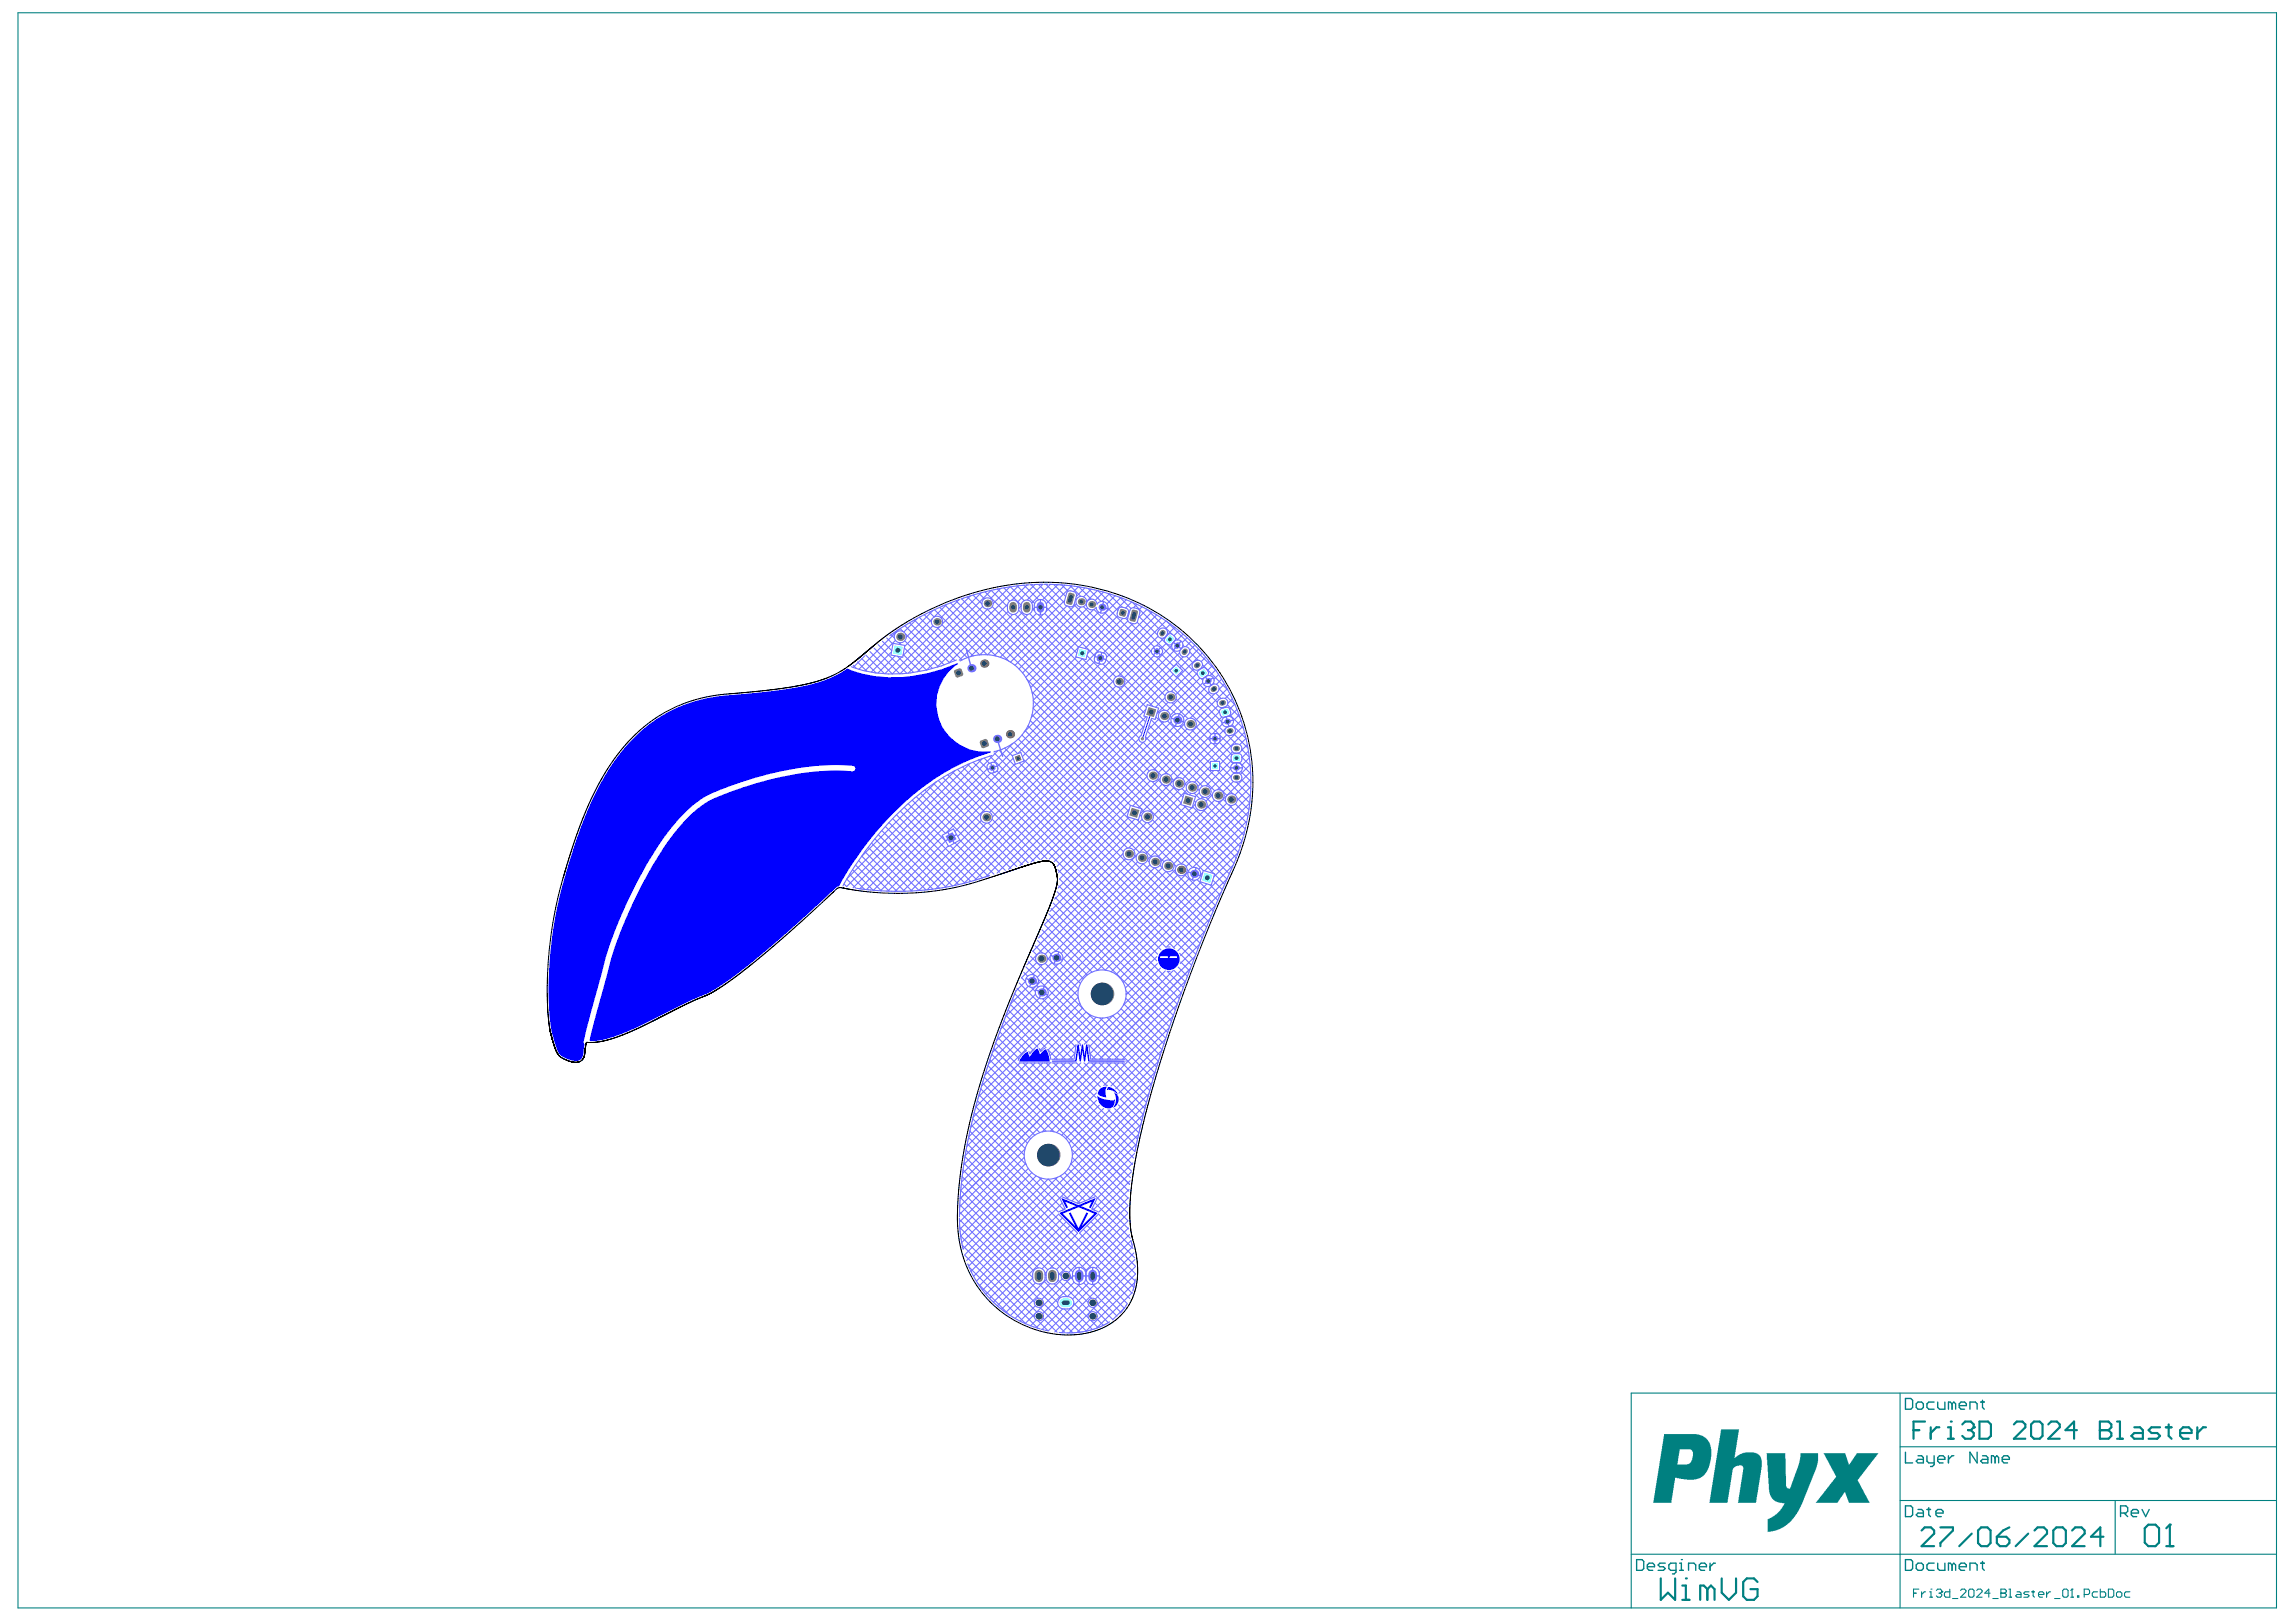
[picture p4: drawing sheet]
<svg xmlns="http://www.w3.org/2000/svg" width="297mm" height="210mm" viewBox="0 0 297 210" stroke-linecap="round" stroke-linejoin="round" font-family="sans-serif">
<g fill="#008080">
<path d="M222.7 185h2.3l-.6 3.7 .7-.5 .7-.2h1.3l.4 .2 .3 .4 .1 .4v.9l-.7 4.6h-2.4l.7-4.2a.58 .58 0 0 0-.1-.6h-.7l-.3 .2a.59 .59 0 0 0-.3 .6l-.6 4h-2.4z"/>
<path d="M228.5 188.1h2.5l.1 4.2 .2 .3 .1 .1 .2-.1 1.1-3.1 .2-.9v-.5h2.3v1l-.3 1.3-1.9 4.6-.8 1.2-1 1.2-1 .5-.8 .3-.7 .1v-1.2a.45 .45 0 0 1 .4-.7l.7-.4 .6-.6 .5-.9h-.7l-.6-.2-.4-.4-.2-.4-.2-.7z"/>
<path d="M235.9 188.1h2.8l.5 1.4 .2-.1 .8-1.3h2.8l-2.6 3.3a.38 .38 0 0 0 .1 .5l1.4 2.6h-2.7l-.5-1.4h-.1l-.9 1.4h-2.8l2.2-2.8 .2-.3a.34 .34 0 0 0 .1-.6z"/>
<path d="M215.3 185.6h4.2l.8 .2 .6 .5 .4 .7 .1 .5-.1 1.4-.2 .8-.3 .7-.4 .6-.4 .2-.8 .3h-.9l-1.6-.3-.5 3.3h-2.3zM217.3 187.6l-.3 1.9h1.3l.3-.1 .3-.5 .1-.7a.57 .57 0 0 0-.3-.6z"/>
</g>
<g fill="none" stroke="#008080" stroke-width=".14">
<path d="M2.3 1.7h292.2v206.4h-292.2zM245.8 187.2h48.7M245.8 194.2h48.7M245.8 180.3v27.8M273.6 194.2v6.9M294.5 180.3h-83.5v27.8M211 201.1h83.5M247.6 206.2h.3M248.3 205.7h-.7v1M248.6 206v.7M249.1 206h-.2l-.3 .3M249.6 206h.2v.7"/>
<path d="M249.6 206.7h.4M249.8 205.7h.1M250.5 205.8l.2-.1h.3l.2 .1v.2M250.9 206.2h.1M251 206.2l.2 .1v.2l-.2 .2h-.3l-.2-.2M251.2 206h.1M251.2 206l-.2 .2M252.3 205.7v1h-.6l-.1-.2v-.3l.1-.2h.6M252.6 206.9h.7M253.6 205.8l.2-.1h.4l.1 .1v.2l-.7 .7h.7M254.7 205.8l.2-.1h.3l.2 .1v.7l-.2 .2h-.3l-.2-.2zM255.7 205.8l.2-.1h.3l.2 .1v.2l-.7 .7h.7"/>
<path d="M257.5 206.2h-.7l.5-.5v1M257.8 206.9h.7M258.9 206.2h.1M258.9 205.7h.5l.2 .1v.2l-.2 .2 .2 .1v.2l-.2 .2h-.5zM258.9 206.2h.5M259.9 205.7h.2v1M259.9 206.7h.3M260.9 206h.4l.2 .2v.5h-.6l-.1-.2 .1-.2h.6M262.5 206h-.5l-.2 .2 .2 .1h.3l.2 .2-.2 .2h-.5M262.9 206h.3M263 205.8v.7l.2 .2M263.7 206.3h.7v-.1l-.2-.2h-.3l-.2 .2v.3l.2 .2h.3"/>
<path d="M264.8 206v.7M265.3 206h-.2l-.3 .3M265.8 206.9h.7M267 205.7h.4l.2 .1v.7l-.2 .2h-.4l-.1-.2v-.7zM267.9 206.7h.3M268.1 205.7h.1M268.1 205.7v1M268.1 205.7l-.2 .1M268.8 206.5h.1v.2h-.1zM269.6 206.3h.6l.1-.1v-.4l-.1-.1h-.6v1M271.4 206h-.5l-.2 .2v.3l.2 .2h.5M271.7 205.7v1h.5l.2-.2v-.3l-.2-.2h-.5"/>
<path d="M272.8 205.7h.5l.2 .1v.7l-.2 .2h-.5zM273.8 206.2l.2-.2h.3l.2 .2v.3l-.2 .2h-.3l-.2-.2zM275.5 206h-.5l-.1 .2v.3l.1 .2h.5"/>
</g>
<g fill="none" stroke="#008080" stroke-width=".28">
<path d="M247.6 185.1h.7M248.6 198.1l.4-.4h.8l.4 .4v.4l-1.6 1.6h1.6M249 184h-1.4v2.2M249.8 184.7v1.5M250.9 184.7h-.4l-.7 .7M251 197.7h1.7v.4l-1.7 1.6v.4M252 184.7h.4v1.5M252 186.2h.7M252.4 184h.1M253.9 184.3l.3-.3h.8l.3 .3v.4M254.6 185.1h.4M255 185.1l.3 .3v.4l-.3 .4h-.8l-.3-.4"/>
<path d="M255.1 198.5l-1.6 1.6M255.3 184.7h.1M255.3 184.7l-.3 .4M255.9 198.1l.4-.4h.8l.4 .4v1.6l-.4 .4h-.8l-.4-.4zM256.1 184h1.1l.4 .3v1.5l-.4 .4h-1.1zM258.3 198.9h1.3l.4 .4v.4l-.4 .4h-.9l-.4-.4zM260 197.7l-.9 .4-.8 .8M260.5 184.3l.4-.3h.8l.3 .3v.4l-1.5 1.5h1.5M262.4 198.5l-1.6 1.6M262.8 184.3l.3-.3h.8l.3 .3v1.5l-.3 .4h-.8l-.3-.4zM263.2 198.1l.4-.4h.8l.4 .4v.4l-1.6 1.6h1.6M265 184.3l.4-.3h.7l.4 .3v.4l-1.5 1.5h1.5"/>
<path d="M265.6 198.1l.4-.4h.9l.4 .4v1.6l-.4 .4h-.9l-.4-.4zM268.1 198.1l.4-.4h.8l.4 .4v.4l-1.6 1.6h1.6M268.7 185.1h-1.5l1.1-1.1v2.2M271.7 185.1h.1M271.7 184h1.1l.3 .3v.4l-.3 .4 .3 .3v.4l-.3 .4h-1.1zM271.7 185.1h1.1M272.1 198.9h-1.6l1.2-1.2v2.4M273.9 184h.4v2.2M273.9 186.2h.7M276.1 184.7h.8l.3 .4v1.1h-1.1l-.4-.4 .4-.4h1.1M277.5 197.8l.4-.5h1l.4 .5v1.8l-.4 .5h-1l-.4-.5zM279.5 184.7h-1.2l-.3 .4 .3 .3h.8l.4 .4-.4 .4h-1.1"/>
<path d="M280.2 184.7h.7M280.6 184.3v1.5l.3 .4M280.7 197.3h.1M280.7 197.3v2.8M280.7 197.3l-.4 .5M282.1 185.4h1.4v-.3l-.3-.4h-.8l-.3 .4v.7l.3 .4h.8M284.3 184.7v1.5M285.4 184.7h-.4l-.7 .7M214.9 204.3v2.7l.9-.9 .9 .9v-2.7M217.6 207h1M217.6 205.2h.5v1.8M218.1 204.3h.1"/>
<path d="M220.9 205.7l-.5-.5h-.4v1.8M220.9 205.7v1.3M220.9 205.7l.5-.5 .4 .5v1.3M222.7 204.3v1.8l1 .9 .9-.9v-1.8M227.4 204.7l-.5-.4h-.9l-.5 .4v1.9l.5 .4h.9l.5-.4v-.9h-.9M280.3 200.1h.9"/>
</g>
<g fill="none" stroke="#008080" stroke-width=".17">
<path d="M246.5 194.9h.7l.2 .2v.9l-.2 .3h-.7zM246.5 181h.7l.2 .2v.9l-.2 .3h-.7zM246.5 187.9v1.4h.9M247.9 181.7l.2-.3h.5l.2 .3v.4l-.2 .3h-.5l-.2-.3zM248.1 195.3h.5l.2 .3v.7h-.7l-.2-.3 .2-.2h.7M248.1 188.4h.5l.2 .2v.7h-.7l-.2-.2 .2-.2h.7M249.3 195.3h.5M249.3 188.4v.7l.2 .2h.7M249.5 195.1v.9l.3 .3M250.2 181.4h-.7l-.2 .3v.4l.2 .3h.7M250.2 188.4v1.1l-.2 .3h-.2M250.5 195.8h.9v-.2l-.3-.3h-.4l-.2 .3v.4l.2 .3h.4"/>
<path d="M250.7 181.4v.7l.2 .3h.7v-1M250.7 188.9h.9v-.3l-.2-.2h-.5l-.2 .2v.5l.2 .2h.5M252.1 188.4v.9M252.5 181.7l-.2-.3h-.2v1M252.5 181.7v.7M252.5 181.7l.3-.3 .2 .3v.7M252.8 188.4h-.3l-.4 .5M253.5 181.9h.9v-.2l-.2-.3h-.5l-.2 .3v.4l.2 .3h.5M254.9 182.4v-1h.7l.2 .3v.7M255.8 187.9v1.4l-.9-1.4v1.4M256.2 181.4h.5M256.5 188.4h.4l.3 .2v.7h-.7l-.3-.2 .3-.2h.7"/>
<path d="M256.5 181.2v.9l.2 .3M258.1 188.6l-.2-.2h-.3v.9M258.1 188.6v.7M258.1 188.6l.2-.2 .3 .2v.7M259 188.9h1v-.3l-.3-.2h-.4l-.3 .2v.5l.3 .2h.4M274.3 195.8h.7l.3-.2v-.5l-.3-.2h-.7v1.4M274.8 195.8l.5 .5M275.7 195.8h1v-.2l-.3-.3h-.4l-.3 .3v.4l.3 .3h.4M277.1 195.3l.5 1 .4-1M211.7 201.8h.7l.3 .3v.9l-.3 .2h-.7zM213.1 202.8h.9v-.3l-.2-.2h-.4l-.3 .2v.5l.3 .2h.4M215.4 202.3h-.7l-.2 .2 .2 .3h.5l.2 .2-.2 .2h-.7"/>
<path d="M216.8 203.2h-.7l-.2-.2v-.5l.2-.2h.7v1.1l-.2 .3h-.2M217.3 203.2h.5M217.3 202.3h.2v.9M217.5 201.8h.1M218.5 203.2v-.9h.6l.3 .2v.7M219.8 202.8h1v-.3l-.3-.2h-.4l-.3 .2v.5l.3 .2h.4M221.2 202.3v.9M221.9 202.3h-.2l-.5 .5M246.5 201.8h.7l.2 .3v.9l-.2 .2h-.7zM247.9 202.5l.2-.2h.5l.2 .2v.5l-.2 .2h-.5l-.2-.2zM250.2 202.3h-.7l-.2 .2v.5l.2 .2h.7M250.7 202.3v.7l.2 .2h.7v-.9"/>
<path d="M252.5 202.5l-.2-.2h-.2v.9M252.5 202.5v.7M252.5 202.5l.3-.2 .2 .2v.7M253.5 202.8h.9v-.3l-.2-.2h-.5l-.2 .2v.5l.2 .2h.5M254.9 203.2v-.9h.7l.2 .2v.7M256.2 202.3h.5M256.5 202.1v.9l.2 .2"/>
</g>
<g fill="#00f">
<path d="M82.1 95.4l1.3-1.2 1.6-1.2a17.3 17.3 0 0 1 3.8-1.9l1.9-.6 1.9-.3 7.5-.8 4.1-.7 1.6-.4 1.4-.5 1.2-.5 1.2-.8a17.4 17.4 0 0 0 12.3 .1l2-.8 .1 .1a6.2 6.2 0 0 0-2.5 7.4 6.2 6.2 0 0 0 6.7 3.9v.2l-.3 .1a30.9 30.9 0 0 0-14.3 9.9 47.8 47.8 0 0 0-5.1 7.3l-.5 .3-4.9 4.5-4.5 4-3.3 2.5-2.5 1.9-1.3 .6-2.6 1.2-5.4 2.7-2.4 1.1-2.6 .9-1.1 .3h-1l-.1-.1 .2-1 2-7.5a53.4 53.4 0 0 1 8.8-18.4 13.5 13.5 0 0 1 7.5-5.4 37 37 0 0 1 14.8-2.5h.7a.35 .35 0 0 0 .4-.3 .35 .35 0 0 0-.4-.4l-2.8-.1-3.6 .3-3.1 .6-3.1 .7-3.1 1.1-3.2 1.3-1.6 1.1-1.9 1.8-2.1 2.6-2.1 3.3-1.4 2.5-2 4.4-1.5 3.7-.4 1.5-2.6 9.5-.3 1.4 .1 .4-.2 1.4-.2 .4-.3 .2h-.9l-1.2-.4-.4-.4-.4-.7-.6-2-.2-1.4-.2-2.4v-2.8a52.3 52.3 0 0 1 2.1-13.7l1.9-6 1.1-2.6 1-2.2 1.1-2.1 1.2-1.9 1.4-1.7z"/>
<path d="M136.1 137.3l3-.1 .3-2h.2l.2 1.4 .2-1.4h.1l.2 1.4 .2-1.4h.1h.1l.3 2 4.5 .1v.1h-4.7l-.2-1.4-.2 1.3-.1 .1-.3-1.4-.2 1.4-.1-.1-.2-1.3-.3 1.4h-3.1z"/>
<path d="M132.4 136.5l.5-.4 .3 .7a1.44 1.44 0 0 1 1.1-1.1l.3 .8 .3-.4 .4-.3 .4 .8 .1 .8h-3.9z"/>
<path d="M144.1 141.4l.5 .4 .1 .6-.2 .6-.5 .4 .2-.4 .2-.5v-.6z"/>
<path d="M143.3 140.8l.3-.1 .5 .2 .5 .8-.6-.5-.5-.2-.3 .1z"/>
<path d="M142 141.8l.4 .3 .8 .2 .8 .1 .3-.2-.2 .9-.2 .2-.3 .1h-.5l-.4-.2-.5-.5z"/>
<path d="M142.2 141l.5-.3 .6-.1-.2 .2-.1 .2 .1 1-.7-.2-.3-.2-.1-.2z"/>
<path d="M137.3 155l2.2 1 2.2-1-.6 1.4-.2-.2 .3-.7-1.3 .6 2.1 .9-2.5 2.4-2.4-2.4 2.1-.9-1.4-.6 .4 .7-.3 .2zM137.5 157.1l1.6 1.6-.8-1.7 .2-.1 1 2 1.1-2 .2 .1-.9 1.7 1.7-1.6-2.1-.9z"/>
<path d="M149.8 124.1a1.4 1.4 0 0 0 2.8 0 1.4 1.4 0 0 0-2.8 0zM150.1 123.8l.9-.1 .1 .2-1 .1zM151.3 123.8l.9-.1 .1 .2-.9 .1z"/>
</g>
<g fill="none" stroke="#6e6eff" stroke-width=".14">
<path d="M118.8 80l-2 1.1-1.7 1.2M118.9 79.9l5.6 5.5M119.3 79.7l-.5 .2M119.6 79.5l.9 1M120.2 79.2l.7 .6M120.7 79l-3.5 3.5M120.9 78.9l5.9 5.8 5.5-5.5M121.6 78.6l6.1 6.1M122.3 78.3l6.6 6.6M122.5 78.2l-1.7 1.6M123 78l7.5 7.5M123.5 77.8l-1.6 .6-2.5 1.3"/>
<path d="M123.7 77.7l35.3 35.4M124.1 77.6l-2.4 2.3M124.2 77.6l-.6 .2M124.4 77.5l34.9 34.9M124.8 77.4l-.5 .1M125.1 77.2l23.3 23.3-11.7 11.6M125.5 77.1l-3.6 3.7M125.9 77l1.1 1.2M126.7 76.8l.6 .7M126.9 76.7l-10.5 10.5M127.1 78.5l-8.4 8.4M127.4 76.6l23.6 23.5"/>
<path d="M127.7 78.8l21 21M127.8 78.8l-7.9 7.9-2.9-2.8M128.4 78.5l21.9 21.9M129 76.2l1.6 1.6M129.5 76.1l-1.4 1.4M129.9 76.1l2.2 2.2M130.3 78.5l-2.1-2.1-10.7 10.7M130.4 78.2l-7.6 7.6M130.4 79.1l-6.3 6.3M130.6 77.9a.73 .73 0 0 1 .7-.2 .73 .73 0 0 1 .5 .7 .8 .8 0 0 1-.3 .9 .8 .8 0 0 1-.9 0 1.25 1.25 0 0 1 0-1.4zM130.6 76l-2.1 2.1M130.7 75.9l1.8 1.8"/>
<path d="M131 79.5l-5.5 5.5M131.3 79.5l16.1 16M131.6 75.8l2.3 2.3M131.8 75.8l-10.6 10.5M131.8 79l15.9 15.9M132.1 75.8l-3.5 .5-3.7 1M132.1 78.4l-.3 .3M132.3 77.9a.73 .73 0 0 1 .8-.2 .73 .73 0 0 1 .5 .7 .8 .8 0 0 1-.3 .9 .8 .8 0 0 1-1 0 1.25 1.25 0 0 1 0-1.4zM132.5 75.7l1.9 1.9M132.5 75.7l-.4 .1M132.9 75.7l-2 2M133 79.5l-5.2 5.2"/>
<path d="M133.1 75.7h-.4M133.2 79.4l14.8 14.8M133.4 75.7l8.7 8.7M133.6 78.8l.3 .3M133.7 75.7h-.5M133.8 78.7l-.2 .2M133.9 75.6l-2.3 2.3M134 77.8a.8 .8 0 0 1 .9-.2 .8 .8 0 0 1 .5 .8 .86 .86 0 0 1-.3 1 .86 .86 0 0 1-1.1 0 1.32 1.32 0 0 1 0-1.6zM134.1 79.4l-5.5 5.4M134.3 75.6h-.5M134.3 79.5l5 5M134.3 75.6l16.3 16.3"/>
<path d="M134.4 75.6h.5l-2 2M134.9 79.5l-5.5 5.6M135.1 75.6h.5M135.1 79.4l4.4 4.3M135.3 75.6l2.4 2.4M135.4 78.7l5.4 5.3M135.8 75.6h.5l1.6 1.6M135.9 75.6l-2.4 2.4M136.4 75.6l.3 .1a27.6 27.6 0 0 1 14.1 4.6M136.8 75.7l-1.9 1.9M137.4 75.7l.8 .8M137.7 77.7l-7.6 7.6"/>
<path d="M137.8 75.7l-2.4 2.4M138 78.4l-7.3 7.3M138.1 76.6a.76 .76 0 0 1 1.2 .5l-.4 1.3a.74 .74 0 0 1-1.2-.5zM138.1 78.4l14 14M138.4 75.8l1.4 1.4M138.6 75.8l-3.3 3.3M138.9 78.3l11.8 11.7M139.2 77.5l.1 .1M139.3 78.2l-8 7.9M139.5 75.9l-.6 .7M139.6 76l1.6 1.5M139.8 78.6l-8 8"/>
<path d="M140.2 78.5l11 11M140.4 76.1l-1.2 1.1M140.7 77.8a.7 .7 0 0 1 .7-.2 .7 .7 0 0 1 .5 .6 .77 .77 0 0 1 1.3-.1 .77 .77 0 0 1-.4 1.2 .77 .77 0 0 1-1-.7 .7 .7 0 0 1-1 .2 .7 .7 0 0 1-.1-1zM140.7 78.7l-8.4 8.4M140.8 76.2l1.7 1.6M141.2 76.2l-1 1M141.5 78.9l-8.8 8.8M141.5 78.9l17.8 17.7M142 76.4l-1.4 1.4M142 76.4l2.6 2.6M142.1 79.2l-9 9.1M142.8 76.6l-1.1 1.1"/>
<path d="M142.9 79.3l15.6 15.5M143.3 78.7l5.6 5.6M143.4 76.8l1.8 1.8M143.5 76.8l-1 1M144.3 77.1l-1.1 1M144.6 79.7l-4.2 4.2M144.8 78.7a.8 .8 0 0 1 1.2 .5 .94 .94 0 0 1-.5 .8 .8 .8 0 0 1-1-.7zM144.9 77.3l1.4 1.5M145 77.3l-11.7 11.7M145.7 77.6l-12.1 12.1M146 79.4l.1 .1M146.1 79.2l-.1 .1"/>
<path d="M146.3 78.8a.76 .76 0 0 1 1.2 .5l-.4 1.3a.74 .74 0 0 1-1.2-.5zM146.4 77.9l-.8 .8M146.5 77.9l3.5 3.6M147.1 78.2l-.5 .4M147.3 79.8l2.5 2.4M147.7 78.5l-.3 .4M148.4 78.9l-1.1 1.1M148.4 78.9l3.2 3.1M149 79.2l-5.8 5.9M149.6 79.6l-17.9 17.9-1.1-1M150.2 80l-17.9 17.9M110.4 86.1l.4 .4"/>
<path d="M110.9 85.7l1.2 1.2M111.5 85.2l1.8 1.9M111.9 84.9l-1.5 1.5M112 84.8l2.4 2.4M113.1 83.9l3.3 3.3M113.6 83.4l3.7 3.7M114.2 83l1.2 1.2M114.7 82.6l.8 .8M115.3 82.1l.4 .5M115.3 84.4l-2.6 2.6M115.5 83.3l1.6 .2-.3 1.5-1.5-.2zM115.8 84.9l-2.2 2.2"/>
<path d="M115.8 82.9l-3.9 3.9M115.9 81.7l.1 .1M116.1 84.9l2.1 2.1M116.3 81.5l-5.2 5.1M116.3 83.2l.3 .2M116.5 81.3l.3 .4M116.5 83.2l-.2 .2M116.6 85l-2.1 2.2M116.9 84.7l2.1 2.2M117 82.9l3.6 3.6M117.1 81l5 5M117.1 82l4.3 4.3"/>
<path d="M117.7 80.6l5.1 5.2M118.3 80.2l5.2 5.3M118.7 80l-1.8 1.8M120.6 80.1l-3.6 3.6M120.7 81l-3.9 3.8M121.2 81.2l3.9 3.9M121.5 81.1l-6.1 6.1-2.9-2.9M121.9 80.8l4 4.1M123.2 99.9l11.4 11.3M123.6 99.7l-14 14M123.7 85.4a18.1 18.1 0 0 1-13.6 .9M123.9 99.6l11.6 11.6"/>
<path d="M124.5 99.2l25.1 25.1M124.8 85.2l-.6 .3M125.2 98.9l24.6 24.6M125.2 98.9a35.6 35.6 0 0 0-14.6 13.2l-1.5 2.5M125.5 98.8l-16 15.9M125.9 98.6l24.3 24.3M126.5 84.8l-1.7 .4M126.6 98.4l1.2 1.1M127.1 98.2l-16.7 16.7M127.3 98.1l.7 .7M127.7 99.5l-15.6 15.6M128.1 97.9l26.3 26.3"/>
<path d="M128.1 84.7l-1.6 .1M128.1 84.7l1.1 .3M128.3 97.8l-3.1 1.1M128.6 97.4l26.1 26.1M129 99.8l23 22.9M129.1 97.1l-17.9 17.9M129.2 85l1.1 .4M129.3 97.1l25.7 25.7M130 96.8l1 1M130.3 85.4l1.2 .9 1 1.1M131 97.8l1.1-.4 .4 1.1-1.1 .4zM131 96.2l-2.4 2.4"/>
<path d="M131.1 98.1l-17.2 17.2M131.2 96.1l14.1 14.1M131.3 98.8l-9 9M131.7 95.6l14.2 14.2M131.9 98.7l23.4 23.4M131.9 95.5a6.5 6.5 0 0 1-3.3 1.8M132.2 95.1l15.2 15.2M132.4 98.2l23.1 23.2M132.5 87.4l.6 .9M132.6 94.6l16.4 16.3M132.8 87.9l25.9 25.9M133 93.9l17.6 17.6"/>
<path d="M133.1 88.3a6.2 6.2 0 0 1 .2 5M133.3 93.3a6.4 6.4 0 0 1-1.4 2.2M133.3 93.3l18.1 18M133.5 89.5l24.9 24.9M133.5 92.5l12.5 12.5M133.7 91.7l12.5 12.5M133.7 90.7l14 14M139.3 85l-5.6 5.6M139.5 83.7l1.3 .3-.3 1.4-1.3-.4zM140 85.2l8.2 8.2M140 85.2l-6.3 6.4M140.6 84.9l3.5 3.4"/>
<path d="M140.8 84.1l.9 .8M141.6 85.6l-9.1 9.2M141.8 84.5a.85 .85 0 0 1 1.4 .6 .81 .81 0 0 1-.8 .8l-.7-.2a1.01 1.01 0 0 1 .1-1.2zM142.3 85.9l-13.3 13.3M142.7 85.9l1.7 1.7M143.1 85.3l6.1 6.1M144.1 88.1l-20.2 20.1M144.4 88.8l-16.4 16.3M144.7 88.9l3.4 3.4M145.3 80l-4.6 4.6M145.4 88.6l2.9 3M145.6 80l.3 .3"/>
<path d="M145.9 80.4l-12.5 12.4M146.2 80.6l3.1 3.1M146.6 80.7l-3.8 3.8M147.1 80.5l10.4 10.4M147.3 95.6l-16.8 16.9M148 94l-19 19M148.2 95.4l5.8 5.8M148.2 91.8l-22.1 22.1M148.3 92.7l-20.8 20.8M148.4 91.2l1.5 .4-.5 1.5-.4-.1-.8 2.4a.45 .45 0 0 1-.2 .6 .45 .45 0 0 1-.6-.2 .45 .45 0 0 1 .2-.6l.8-2.4-.4-.1zM148.4 94.6l7.2 7.2M148.7 93.9l8.4 8.4"/>
<path d="M148.9 93.1l9.8 9.8M149 84.2l-3.6 3.6M149.3 84.8l-20.9 20.9M149.3 83.7a.68 .68 0 0 0-.1 1.1 .68 .68 0 0 0 1.1-.2M149.3 83.7a.68 .68 0 0 1 .9 .1 .68 .68 0 0 1 .1 .8M149.5 92.8l10 9.9M149.6 85l1.8 1.7M149.8 92l.2 .2M149.8 82.3l-5.1 5.2M150 93l-1.5 1.5M150 81.5a.61 .61 0 0 1 .9 0 .61 .61 0 0 1-.1 .9 .61 .61 0 0 1-.9 0 .61 .61 0 0 1 .1-.9zM150.2 82.6l4.7 4.7"/>
<path d="M150.3 84.6l1.6 1.7M150.5 93.4l-2.3 2.3M150.6 82.5l-1 1.1M150.7 90.3l-1.2 1.2M150.8 80.3a25.2 25.2 0 0 1 10.7 25.2M150.8 80.3l-27.3 27.3M150.9 83.3l-.7 .6M151 80.4l6.3 6.4M151.1 93.3l5.5 5.5M151.1 82.1a.62 .62 0 0 1 .7 .1 .62 .62 0 0 1 .2 .7l-.6 .6a.65 .65 0 0 1-.7-.9zM151.1 90.9l-1.4 1.4M151.3 86.8l.9-.8 .8 .8-.8 .8z"/>
<path d="M151.4 92.7l.2 .1M151.4 80.8l-.6 .6M151.5 93.4l-18.1 18.1M151.6 83.5l-31.7 31.6M151.6 90.9l2.1 2.1M151.7 83.2a.66 .66 0 0 0 .1 .9 .66 .66 0 0 0 .9-.1M151.8 87.2l-27.1 27.1M151.9 83a.66 .66 0 0 1 .7-.2 .66 .66 0 0 1 .4 .7M151.9 84.2l-30.8 30.8M152 81.2l-1.1 1.1M152 93.9l-17.3 17.3M152.1 82.5l.2 .3"/>
<path d="M152.1 90.5l4.6 4.5M152.2 87.6l5.9 5.8M152.5 81.6l-.6 .7M152.6 84.5l-30.4 30.3M152.7 93.9l4.6 4.6 3.7-3.7M152.7 87.1l5.1 5.1M152.9 83.9a.61 .61 0 0 1 .9 0 .61 .61 0 0 1-.1 .9 .59 .59 0 0 1-.9 .1 .59 .59 0 0 1-.1-.9M152.9 83.9l-.2 .1M153 83.5l.2 .2M153 83.5l-.1 .4M153.1 82.1l-.8 .7M153.1 85l-29.7 29.6"/>
<path d="M153.1 93.4l.2 .1M153.2 93.7l-17.5 17.5M153.5 84.9l.8 .9M153.6 94.3l-17.2 17.2M153.6 82.5l-.6 .6M153.9 84.4l1.1 1M154.1 83l-.7 .7M154.2 94.4l5 5.1-2.6 2.6M154.4 86.6l-2.9 2.9M154.5 85.7a.62 .62 0 0 1 1 0 .62 .62 0 0 1-.4 .9 .59 .59 0 0 1-.8-.1 .59 .59 0 0 1 .2-.8zM154.6 83.5l-.7 .7M154.7 94l1.8 1.8"/>
<path d="M154.9 87.1l-2.8 2.8M155 86.8l.5-.3a.62 .62 0 0 1 .7 .2 .62 .62 0 0 1 0 .7l-.7 .4a.65 .65 0 0 1-.5-1zM155.1 84l-2.5 2.4M155.2 87.8l-4.2 4.2M155.4 87.8l.2 .2M155.5 84.5l-6.8 6.8M155.6 86l3.3 3.3M155.6 88.4l-4.2 4.2M155.9 87.7a.66 .66 0 0 0-.2 .9 .66 .66 0 0 0 .9 .1M156 85l-.6 .6M156 87.5a.66 .66 0 0 1 1 .2 .66 .66 0 0 1-.2 .9M156.1 88.8l-3.5 3.6"/>
<path d="M156.4 85.6l-.8 .8M156.4 89.5l-3.3 3.4M156.5 95.3l-5.1 5.1M156.6 99.2l-2.1 2M156.6 98.5h1.2v1.2h-1.2zM156.6 88.7a.59 .59 0 0 0-.1 .9 .59 .59 0 0 0 .8 .1M156.7 96.1l-5.3 5.3M156.8 88.6a.61 .61 0 0 1 .9 .3 .61 .61 0 0 1-.4 .8M156.8 88.6l-.2 .1M156.8 86.1l-.6 .7M156.9 96.2l2.6 2.6M157 88.4l.1 .1"/>
<path d="M157 99.7l-2 2.1M157.1 89.8l-3.1 3.1M157.3 86.7l-.8 .7M157.3 89.7l.7 .7M157.5 99.7l4.2 4.2-8.2 8.2M157.6 91.3l-8.3 8.3M157.6 96.2l-4.6 4.6M157.7 87.3l-.6 .6M157.7 90.5a.65 .65 0 0 1 .8-.1 .65 .65 0 0 1 .3 .8 .67 .67 0 0 1-.9 .4 .67 .67 0 0 1-.3-.9zM157.7 89.2l2.1 2M157.8 92.1l-8 7.9M157.8 99l1.5 1.5"/>
<path d="M157.9 91.8a1.02 1.02 0 0 1 1.1-.2l.2 .6a.42 .42 0 0 1-.3 .5l-.7 .1a.74 .74 0 0 1-.3-1zM158 87.9l-.6 .7M158.1 92.8l-7.4 7.3M158.1 93.7l-1.2 1.2M158.3 91.5l-.1 .1M158.4 88.5l-.7 .7M158.5 92.8a.66 .66 0 0 0-.4 .8 .66 .66 0 0 0 .8 .4M158.6 94.2l-.9 .9M158.7 95.1l-.9 .9 1.6 1.7M158.7 92.7a.66 .66 0 0 1 .9 .5 .66 .66 0 0 1-.5 .8M158.8 94.1l-.1 .1M158.8 89.1l-4.2 4.2"/>
<path d="M158.8 91.2l1.6 1.6M158.8 95.2l1.1 1.1M159.1 94a.61 .61 0 0 1 .7 .5 .61 .61 0 0 1-.6 .7 .59 .59 0 0 1-.7-.4 .59 .59 0 0 1 .4-.8M159.1 94h-.2M159.1 89.8l-.6 .6M159.1 92.5l1.8 1.8M159.3 98.4l-3.3 3.3M159.3 97.7a.95 .95 0 0 1 1.3 0 .67 .67 0 0 1-.4 1h-.7a.8 .8 0 0 1-.2-1zM159.4 93.8l1.8 1.8-.8 .8M159.4 90.4l-.5 .6M159.4 96.4a.67 .67 0 0 1 1 0 .67 .67 0 0 1 .1 .9 .67 .67 0 0 1-.9 .1 .67 .67 0 0 1-.2-1zM159.5 97.3l-1.7 1.7"/>
<path d="M159.6 95l1.8 1.8M159.7 91.1l-.6 .7M159.9 98.7a.66 .66 0 0 0-.7 .7 .66 .66 0 0 0 .7 .6M160 91.8l-.9 .9M160.1 98.7a.66 .66 0 0 1 .6 .7 .66 .66 0 0 1-.6 .6M160.3 92.5l-.7 .8M160.3 97.4l-.1 .1M160.4 98.7l1.4 1.4M160.5 99.8l1.3 1.3M160.6 93.3l-.9 .8M160.6 97l1 1M160.7 98l1 1.1"/>
<path d="M160.8 94l-7.5 7.5M161.4 96.4l-.8 .7M161.5 97.2l-.8 .9M161.6 98.1l-.9 1M161.7 99l-1.2 1.2M161.8 99.9l-11.6 11.6M109.2 114.4l.3 .3M109.5 113.8l1.2 1.1M109.9 113.1l2 2M110.3 112.5l2.7 2.7M110.7 111.9l3.3 3.4M110.8 115l2.6 .2 2.4 .1"/>
<path d="M111.1 111.4l3.9 3.9M111.5 110.8l4.5 4.5M111.9 110.2l5.1 5.1M112.3 109.7l5.7 5.6M112.7 109.1l6.2 6.1M113.2 108.5l6.6 6.7M113.6 108l7.1 7.1M114.1 107.5l7.5 7.4M114.5 107l7.9 7.8M115 106.4l8.2 8.2M115.5 105.9l8.5 8.6M116 105.4l8.8 8.9"/>
<path d="M116.5 105l9.1 9.1M116.7 115.3h-.9M117 104.5l9.4 9.3M117.3 115.3h-.5M117.5 104l4.8 4.8-6.5 6.5M118 103.5l4.3 4.4M118.5 103.1l4.4 4.4M119.1 102.7l10.2 10.2M119.6 102.2l10.5 10.4M120.2 101.8l10.6 10.6M120.8 101.4l10.7 10.7M121.2 101.1l-9.8 9.8"/>
<path d="M121.4 101l10.9 10.9M121.9 108.1l1.4-.8 .9 1.4-1.5 .8zM122 108.2l-7.1 7.1M122 100.6l4.9 4.9M122.6 100.3l4.8 4.7M122.7 109.5l-5.9 5.8M122.9 109.4l4.2 4.2M123.2 114.6l-2.6 .5-3.2 .2M123.5 109.1l4.3 4.3M124.2 108.7l4.4 4.4M127 106.2l-9.2 9.1M127.6 106.5l-8.7 8.7"/>
<path d="M127.8 106.5l5.2 5.2M128 113.3l-2.6 .8-2.2 .5M128.2 100l-15.2 15.2M128.3 100.1l22.5 22.5M128.3 106l5.5 5.4M135.1 119.6l6.2 6.2M135.4 119l6.6 6.6M136 117.6l15.3 15.3M136.3 116.9l15.3 15.2M136.5 116.1l15.3 15.3M136.8 115.4l15.3 15.3M136.9 112.6l15.9 15.9-8.6 8.6"/>
<path d="M137 114.6l15.3 15.4M145.3 110.5l-10.9 10.9M145.6 111.1l-12 12M146.1 105.8l-9.2 9.1M146.1 104.8l-9 9 15.5 15.4M146.3 104.2l1.4 .5-.4 1.4-1.5-.4zM146.3 111.2l9.5 9.5M146.8 110.7l.2 .2M146.8 106l-10.4 10.4M147.1 110.7l-14.2 14.2M147.1 106.1l5.7 5.7M147.2 111.5l-12 12"/>
<path d="M147.5 105.5l.2 .2M147.7 104.7l.3 .3M147.8 106l-12 12M147.9 111.8l8.2 8.2M147.9 111.8l-11.3 11.3M148.3 106.4l-13.2 13.3M148.4 111.3l.3 .3M148.8 111.9l-11.5 11.5M148.8 101.1l-11.9 11.8M149 101.1l10.6 10.6M149.1 106.1l6.6 6.6M149.4 112.3l-11.9 11.9"/>
<path d="M149.4 112.3l7 7M149.8 100.9l.4 .4M150.1 112l.3 .3M150.1 100.8l-3.6 3.5M150.4 101.5l-3.1 3M150.4 112.3l-15.4 15.3M150.4 101.5l2.4 2.4M151.3 101.5l1.7 1.7M151.4 101.5l-3.9 3.8M151.6 100.7l.3 .3M151.7 112.6l5.3 5.3M151.9 101.9l-3.1 3.1"/>
<path d="M152 112.6l-23.6 23.6M152.4 113.2l-24.5 24.5M152.5 100.6l-4.6-4.5-16 15.9M152.6 102.2l-3.4 3.4M152.8 103.9l-6.1 6.2M152.9 102.1l.8 .7M153.1 104.2l6.8 6.8M153.2 102.7l1.5 .4-.5 1.5-1.4-.5zM153.3 113.2l3.9 4M153.3 101.4l.2 .3M153.4 104.3l-6 6M153.5 102.2l-7.5 7.5"/>
<path d="M153.6 112.5l.2 .2M153.7 112.9l-26.3 26.2M153.9 113.7l-11.9 11.9M154.1 102.7l-.2 .2M154.3 104.4l5.9 5.9 .1-.4M154.5 102.6l.7 .8M154.5 103.6l.2 .2M154.6 104.1l-6.3 6.4M154.6 113.9l-11.6 11.6-7.3-7.2M154.9 113.8l2.6 2.7M155 104.7l-6.5 6.5M155 102.1l.2 .2"/>
<path d="M155.2 102.6l-.6 .5M155.3 113.3l.1 .1M155.4 114.1l-11.6 11.7M155.6 103.1l-.2 .3M155.6 113l-.3 .2M155.7 112.6l1.4 .5-.4 1.5-1.5-.5zM155.7 104.8l4.7 4.8M156 103.2l4.9 4.9M156.1 114.4l-11.7 11.7M156.1 104.3l4.6 4.5M156.5 114.5l1.3 1.3M156.5 118.9l-4.1 4.1"/>
<path d="M156.6 102.8l.2 .2M156.7 118.6l-5.8-5.8-15.4 15.3M156.8 102.9l-.8 .8M156.9 113.9l1.2 1.2M157 117.9l-2.3 5.6M157.1 103.6l-7.3 7.3M157.2 117.2l-5.4 5.4M157.5 103.7l3.6 3.6M158 115.5l-7.1 7.1M158.2 103.4l.4 .4M158.7 104l-7.4 7.3M158.7 113.7l-13.4 13.5"/>
<path d="M159 104.2l2.3 2.3M159.3 100.4l-1.8 1.8M159.4 104.2l-7.6 7.6 .4 .3M159.5 112l-14.6 14.6M159.6 101.1l-1.4 1.4M159.7 100l-.1 .1M159.8 111.3l-2.8 6.6M159.8 104l1.6 1.6M159.9 100a.61 .61 0 0 0-.6 .7 .61 .61 0 0 0 .8 .5 .59 .59 0 0 0 .6-.6 .59 .59 0 0 0-.6-.6M159.9 100h.2M159.9 111l-.1 .3M159.9 101.2l1.9 1.8"/>
<path d="M160 110.9l-.1 .1M160 103.3l1.6 1.5M160.2 110.4l-.2 .4M160.2 110.3l-3.2 3.2M160.5 109.4l-.1 .4M160.5 109.3l.2-.4-4.1 4M160.6 100.9l1.2 1.2M160.8 108.3l-.1 .4M161 107.7l-.1 .4M161.2 107l-.2 .5-5.1 5.2M161.3 106.5l-.1 .3M161.3 106.3v.2"/>
<path d="M161.3 106.2l-6.2 6.3M161.4 105.6l-.1 .5M161.5 105.1l-7.2 7.2-5.8-5.8M161.8 102.8l-9 9M161.8 101.8l-1.7 1.8M161.8 100.8l-2 2.1M127.3 139.4l7.2 7.2M127.6 138.7l7.7 7.7M127.8 137.9l8.6 8.6M128.1 137.2l17.9 17.9M128.3 136.4l17.7 17.8M128.6 135.7l17.5 17.6"/>
<path d="M128.8 135l17.5 17.4M128.8 135l-1.5 4.5-1.3 4.5M129.1 134.3l2.7 2.7M129.3 133.5l2.9 2.9M129.6 132.8l3.2 3.2-.3 .1M129.9 132.1l3.8 3.8M130.2 131.4l4.1 4.1M130.4 130.7l4.9 4.9M130.7 130l7.1 7.1M131 129.3l7.8 7.8M131.3 128.6l7.8 7.8-.8 .7M131.5 128.2l-2.7 6.8"/>
<path d="M131.6 127.9l7.6 7.6M131.8 137.1l-.1 .1M131.9 127.2l7.9 7.9M131.9 137l-.1 .1M132 137.6l-5.8 5.7M132.1 126.5l.6 .5M132.3 136.4l-.4 .5M132.4 137.6l14 13.9M132.4 136.2l-.1 .2M132.4 125.8l.6 .5M132.5 136.2h-.1M132.7 127l-1.3 1.3"/>
<path d="M132.7 125.1l1.1 1.1M132.9 137.6l-7 7M133 127.6l-2.3 2.3M133 124.4l16 16M133.1 136.1l.2 .3M133.3 123.8l6.8 6.8M133.4 137.6l13.1 13.1M133.4 127.8l.5 .5M133.5 136.1l-.2 .2M133.6 123.1l.5 .5M133.6 135.9l-.1 .2M133.9 135.7l-.2 .2"/>
<path d="M133.9 137.6l-8.3 8.3M133.9 122.4l.9 .9M134 128.7l-4.5 4.4M134.1 127.5l.2 .2M134.1 124.6l-2 2M134.2 121.7l1.8 1.8M134.3 126.7l10.4 10.4M134.3 137.6l12.4 12.3M134.4 135.7l.3 .3M134.4 129.2l-5.5 5.5M134.5 135.8v.1M134.5 121l2.1 2.1"/>
<path d="M134.6 136v.1M134.8 135.9l-.1 .1M134.8 120.3l5.9 5.9M134.9 124.8l-1.3 1.3M134.9 135.8l-.1 .1M134.9 129.3l5.7 5.7M134.9 137.6l-9.6 9.5M135.2 135.6l-.2 .2M135.2 124.7l4.3 4.2M135.3 137.6l11.5 11.4 .2-1M135.5 128.9l8.2 8.2M135.5 124l4 4"/>
<path d="M135.7 136.3l-.1-.5 1.2 1.3M135.8 136.3l.1 .7M135.8 137.5l-3.9 .1M135.8 123.8l-.3 .4M135.9 137l.1 .1M136 137.5l-10.9 10.9M136.1 124.6l-1.9 1.9M136.3 137.6l10.7 10.6M136.9 137.6l-12 11.9M136.9 124.8l-6.8 6.7M137.2 124.6l2.6 2.7M137.3 137.6l4.5 4.5"/>
<path d="M137.5 124l2.7 2.7M137.9 137.6l-13.2 13.1M138.3 137.6l3.6 3.6M138.8 137.5l-14.3 14.4M138.9 137.1h-2.8M139.2 135.2l-1.8 1.9M139.2 135.2l-.2 1.9M139.2 137.5l-3.1 .1M139.3 137.5l3.1 3.2M139.5 129l-12.9 12.9M139.5 128l-12.5 12.5M139.7 129.8l-6.5 6.5"/>
<path d="M139.7 135.2l.1 .1v-.1M139.8 137.5l-15.4 15.5M140 130.4l-5.5 5.5M140.2 137.5l2.9 3M140.5 131l-4.9 4.9M140.6 131.1l8.6 8.5M141.1 131.4l-5.3 5.2M141.2 137.5l6.7 6.7M141.8 137.6l-17.6 17.5M141.8 131.6l-5.4 5.5M142.2 137.6l5.9 5.9M142.3 131.7l7.1 7.1"/>
<path d="M142.7 131.7l-3.3 3.3M142.7 137.1l-1.8-1.9 .2 1.9h4.4M142.8 137.6l-18.6 18.6M143.2 137.6l5.1 5.1M143.2 131.7l6.4 6.4M143.8 137.6l-9 8.9M143.9 131.4l6 5.9M144 131.4l-3.7 3.7M144.2 137.6l4.3 4.3M144.5 131l5.6 5.6M144.7 137.6l-8.8 8.8M145 130.5l5.3 5.3"/>
<path d="M145.2 137.6l3.5 3.5M145.4 129.9l5.2 5.2M145.5 137.6l-4.7-.1-16.5 16.6 10 10M145.6 129.2l5.2 5.2M145.7 128.2l5.4 5.4M145.7 137.3v.1M149.4 138.8l-10.7 10.7M149.7 123.8l-4.1 4.1M149.7 124.7l-4 4M149.9 137.4l-5 4.9M150.1 125.3l-4.8 4.8M150.3 135.9l-5.5 5.6"/>
<path d="M150.8 125.6l-9.9 9.9M150.8 134.5l-6.5 6.4M151 125.7l2.1 2.1M151.1 122.5h.3M151.1 125.7h.3M151.3 133l-7.6 7.5M151.8 131.5l-9 9M151.8 125.6l-10.8 10.8 .7 .7M151.9 125.6l1.5 1.5M152.3 130l-7.1 7.1M152.4 125.2l1.2 1.1M152.6 123.4l1.6 1.5"/>
<path d="M152.8 124.5l1.1 1.1M153 128a148.5 148.5 0 0 0-6 20M153.4 126.9l-10.1 10.2M154 125.4l-11.7 11.7M154.6 123.8l-13.3 13.3M154.7 123.5l-1.7 4.5M155.2 122.2l-2.5 2.5M155.9 120.5l-3.2 3.2M124.1 157.6l.1 2 .4 2.1M124.1 157.3v.2M124.1 157.8l10.2 10.2M124.1 156.8l15.6 15.6"/>
<path d="M124.2 158.8l9.6 9.7M124.2 155.9l9.4 9.4M124.2 155l9.5 9.5M124.3 159.9l9.9 9.9M124.4 153.2l11.2 11.1M124.5 152.3l11.8 11.8M124.5 151.9l-.3 2.7-.1 2.6M124.6 151.4l13.1 13.1M124.6 151.4l-.1 .5M124.7 150.5l14.1 14.1M124.8 149.7l14.5 14.4M125 148.8l15.6 15.6"/>
<path d="M125.1 148.4l-.5 3M125.1 148l16.1 16M125.3 147.2l20.9 20.9M125.5 146.4l21 21M125.7 145.6l11.2 11.3M125.8 144.8l11.8 11.7M126 144l-.9 4.4M126 144l6.8 6.7M126.2 143.2l6.3 6.3M126.4 142.4l6.2 6.2M126.7 141.7l6.2 6.2M126.9 140.9l6.4 6.5"/>
<path d="M127.1 140.2l6.8 6.7M132.5 149.8l-8.4 8.3M132.6 148.7l-8.5 8.5M132.7 150.6l-8.5 8.5M133 151.2l-8.7 8.8M133.5 151.7l-9.1 9.1M134 152.2l-9.4 9.4M134.4 152.3l2.7 2.8M134.7 152.5l-9.9 9.9M135.6 152.6l-10.6 10.5M135.6 152.6l2.7 2.6M136.5 152.5l3.2 3.2"/>
<path d="M136.8 152.4l-11.5 11.4-.1-.2M136.9 157.1l2.5 2.5M137 157.1l-9.9 9.9M137.1 155.1l.7 1.3M137.2 152.2l3.2 3.2M137.4 154.9l2.1 .9 2.2-.9M137.4 155.7l-10.7 10.7M137.4 157.6l-9.8 9.9M137.7 151.8l3.4 3.3M137.7 156.3l-.2 .3M137.8 156.5l-.8 .3M137.9 158.1l-9.9 9.9"/>
<path d="M138.2 151.2l7.8 7.8M138.4 158.6l-9.9 9.9M138.5 150.6l7.4 7.4M138.6 148.7l7.3 7.3M138.7 149.8l7.2 7.2M138.9 159.1l-9.9 9.9M139.4 159.6l-4.6 4.6M140.1 159.1l6.7 6.7M140.6 158.6l6.3 6.3M141.1 158.1l5.8 5.8M141.2 156.5l.9 .3M141.3 156.3l.3 .3"/>
<path d="M141.6 157.6l5.2 5.2M141.6 155.7l4.6 4.5M141.8 141.4l-5.1 5.2M141.9 142.4l-4.5 4.5M141.9 155.1l-.6 1.3M142.2 143l-4.3 4.3M142.8 143.5l-4.5 4.4M143.1 140.5h.2M143.4 143.6l3.8 3.8M143.6 143.6l-5 5M144.2 143.5l3.1 3.1M144.7 143l2.8 2.8"/>
<path d="M144.9 142.2l2.8 2.8M145.9 157l-7.6 7.7M145.9 156l-9 9M145.9 158l-6 6M146 155l-9.3 9.3M146 158.9l-5.6 5.6M146.1 153.9l-10.3 10.2M146.1 159.8l-4.3 4.3M146.2 152.8l-4.1 4.1M146.4 151.7l-4.9 4.9M146.6 150.5l-4.7 4.6M146.8 149.3l-6 5.9"/>
<path d="M147 148.1l-7.6 7.6M147.3 146.8l-8.6 8.6M147.6 145.5l-9.6 9.6M147.9 144.2l-21.6 21.6M148.3 142.9l-22.3 22.3M148.6 141.5l-23 23M149 140.2l-10.5 10.5M124.5 161.1l9.3 9.4M124.8 162.4l9.5 9.5M125.4 163.9l.1 .4M125.4 164l7.3 7.3M125.6 164.4v.1"/>
<path d="M125.6 164.5l.2 .3M125.8 164.9a13.8 13.8 0 0 0 3.8 4.5M126.5 166.1l4.1 4.1M129.6 169.4l1 .8M130.6 170.2l2 1.1M132.6 171.3l1.4 .5M133.6 165.4l-4 4M133.8 164.3a.8 .8 0 0 1 .9-.2 .8 .8 0 0 1 .5 .8 .96 .96 0 0 1-.8 1.3 1.05 1.05 0 0 1-.7-1.6zM133.9 170l-1.3 1.3M134 169l-2 2M134 166l-3.9 3.9M134.1 170.8l-.8 .8"/>
<path d="M134.1 171.8l.5 .2M134.3 170.9l1.3 1.3M134.4 166.2l2.4 2.4M134.5 169.2l3.3 3.3M134.7 172l.4 .1M134.9 170.6l1.9 1.8M135 168.7l3.8 3.8M135.1 165.8l2.1 2.1M135.2 172.1l.3 .1M135.2 165l.1 .1M135.4 165.6l-4.7 4.6M135.4 164.6l-.2 .2"/>
<path d="M135.6 164.3a.8 .8 0 0 1 .8-.2 .8 .8 0 0 1 .5 .8 .96 .96 0 0 1-.8 1.3 1.05 1.05 0 0 1-.7-1.6zM135.8 166.1l-4.5 4.5M136.4 166.1l1.6 1.7M136.9 165.7l4.2 4.1M136.9 164.7l.4 .4M136.9 169l-2.8 2.8M137 172.4l.7 .1M137.1 168a1.26 1.26 0 0 1 1.8 .3 .8 .8 0 0 1-.8 1.1 .96 .96 0 0 1-1.3-.8zM137.4 165.5l-2.6 2.6M137.5 169.4l-2.7 2.6M137.7 169.4l2.8 2.9M137.9 165.7l2.9 2.8"/>
<path d="M138.5 165.3l.3 .3M138.5 169.3l2.8 2.8M138.6 169.2l-3 3M138.8 165.2l-4.7 4.7M138.9 168.7l1.9 1.9M139 165.9l-4.1 4.1M139.3 172.4l-1.4 .1M139.4 166.2l1.8 1.8M139.6 166.2l-1.5 1.6M140.2 166l4.3 4.3M140.5 164.9a.87 .87 0 0 0-.9-.9 .87 .87 0 0 0-.8 .9 1.03 1.03 0 0 0 .8 1.3 .87 .87 0 0 0 .9-.8M140.5 164.9a.87 .87 0 0 1 .9-.9 .87 .87 0 0 1 .8 .9 1.03 1.03 0 0 1-.8 1.3 .87 .87 0 0 1-.9-.8"/>
<path d="M140.5 164.9v.5M140.8 166l-2 2.1M140.9 168.9l-3.6 3.6M141 170.8l-1.7 1.6M141.1 170.9l1 .9M141.4 166.2l3.6 3.6M141.4 169.2l2 2M141.7 166.2l-3 2.9M141.9 170.6l.8 .9M141.9 168.7l2.1 2.1M142 165.9l3.5 3.4M142.2 165.1l3.6 3.6"/>
<path d="M142.8 171.5l-1.7 .6-1.8 .3M143.6 171.1l-.8 .4M145.5 169.2l-1.6 1.6M145.6 169.1l-.7 .8M145.8 168.8l-.2 .3M146.5 161.2l-.2-.6-4.1 4.1M146.5 167.3l-4.6 4.6M146.5 161.3l-4.3 4.4M146.6 161.6l-4.5-4.5-2.4 2.5 7 7M146.7 162.1l-10.2 10.3M146.8 166l-6.3 6.3M146.8 163l-5.1 5.1"/>
<path d="M146.8 165.8l-.2 1.3M146.9 165.5l-.1 .3M146.9 163.9l-8.6 8.6M146.9 164.9l-5.1 5.1"/>
<circle cx="127.8" cy="78.1" r=".73"/>
<circle cx="139.9" cy="77.9" r=".7"/>
<circle cx="116.5" cy="82.4" r=".77"/>
<circle cx="121.2" cy="80.5" r=".73"/>
<circle cx="128.4" cy="99.4" r=".7"/>
<circle cx="144.8" cy="88.2" r=".73"/>
<circle cx="150.6" cy="92.7" r=".76"/>
<circle cx="151.4" cy="90.2" r=".73"/>
<circle cx="152.3" cy="93.2" r=".83"/>
<circle cx="154" cy="93.7" r=".76"/>
<circle cx="157.2" cy="95.6" r=".71"/>
<circle cx="127.6" cy="105.8" r=".76"/>
<circle cx="146.1" cy="110.5" r=".76"/>
<circle cx="147.7" cy="111" r=".76"/>
<circle cx="148.4" cy="105.7" r=".76"/>
<circle cx="149.2" cy="100.4" r=".76"/>
<circle cx="149.4" cy="111.5" r=".76"/>
<circle cx="150.8" cy="100.9" r=".76"/>
<circle cx="151.1" cy="112.1" r=".76"/>
<circle cx="152.5" cy="101.4" r=".76"/>
<circle cx="152.8" cy="112.6" r=".76"/>
<circle cx="154.2" cy="101.9" r=".76"/>
<circle cx="154.5" cy="113.1" r=".83"/>
<circle cx="155.4" cy="104.1" r=".76"/>
<circle cx="155.9" cy="102.4" r=".76"/>
<circle cx="157.6" cy="103" r=".76"/>
<circle cx="159.3" cy="103.5" r=".76"/>
<circle cx="133.5" cy="127" r=".83"/>
<circle cx="134.7" cy="124.1" r=".77"/>
<circle cx="134.8" cy="128.4" r=".83"/>
<circle cx="136.7" cy="124" r=".83"/>
<circle cx="142.6" cy="128.6" r="3.1"/>
<circle cx="135.6" cy="149.5" r="3.1"/>
<circle cx="134.4" cy="170.3" r=".59"/>
<circle cx="134.4" cy="168.6" r=".59"/>
<circle cx="137.9" cy="165.1" r=".59"/>
<circle cx="141.4" cy="170.3" r=".59"/>
<circle cx="141.4" cy="168.6" r=".59"/>
</g>
<g fill="none" stroke="#6e6eff" stroke-width=".17">
<path d="M133.9 78.6h1.4M134.6 77.6v1.9M142.6 78.6l.6 .2M142.8 77.9l-.4 1.4M125 84l.7 2.5M128.2 98.8l.4 1.1M128.9 99.1l-1.1 .4M129 95.6l.7 2.3M141.7 85l1.3 .3M142.5 84.5l-.3 1.3M149.3 83.9l.8 .8M150.1 83.9l-.8 .8"/>
<path d="M151.6 93l1.4 .4M151.9 83.2l.9 .7M152.5 92.5l-.4 1.4M152.8 83l-.9 1.1M156 87.7l.7 .9M156.6 95.6h1.2M156.9 87.7l-1.1 .8M157.2 95v1.2M158.7 92.8l.3 1.1M159.3 99.4h1.4M159.5 93.2l-1.4 .4M160 98.8v1.2"/>
<path d="M122.7 107.7l.7 1.4M123.7 108l-1.3 .8M153.8 112.9l1.4 .4M154.7 112.4l-.4 1.4M132.8 126.7l1.4 .5M133.8 126.2l-.6 1.5M134.1 128.1l1.4 .6M135.1 127.7l-.6 1.4M136 123.7l1.4 .5M137 123.2l-.6 1.5M138.8 165.1h1.6M139.6 164.1v2.1"/>
<path d="M140.6 165.1h1.6M141.4 164.1v2.1"/>
</g>
<path d="M148.9 92.2l-1.1 3.4" fill="none" stroke="#00f" stroke-width=".13"/>
<circle cx="147.8" cy="95.6" r=".21" fill="#808080"/>
<circle cx="147.8" cy="95.6" r=".09" fill="#a6968d"/>
<path d="M122.3 108.2l.9-.5 .5 .9-.9 .5z" fill-rule="evenodd" fill="#6e6eff"/>
<circle cx="123" cy="108.4" r=".31" fill="#1f4769"/>
<path d="M126.9 95.8l.5-.2 .4 .2 .1 .5-.1 .3-.5 .2-.4-.1-.1-.5z" fill-rule="evenodd" fill="#808080"/>
<g fill="#808080">
<path d="M126.9 96.7l.3-.1 .1 .2h-.2z"/>
<path d="M127.7 96.4l.2-.1v.3h-.1z"/>
<path d="M127.4 95.6l.3 .1 .1 .1-.3 .1z"/>
<path d="M126.8 95.9l.1-.1 .1 .3-.2 .1z"/>
</g>
<circle cx="127.3" cy="96.2" r=".31" fill="#1f4769"/>
<circle cx="127.6" cy="105.8" r=".52" fill="#808080"/>
<circle cx="127.6" cy="105.8" r=".31" fill="#1f4769"/>
<path d="M128.1 99.1l.3-.1 .3 .1 .1 .3-.1 .2-.4 .1-.2-.1-.1-.3z" fill-rule="evenodd" fill="#6e6eff"/>
<g fill="#6e6eff">
<path d="M128.1 99.6h.2v.1z"/>
<path d="M128.6 99.5l.2-.1-.1 .2z"/>
<path d="M128.4 99l.3 .1h-.2z"/>
<path d="M128 99.2l.1-.1 .1 .1-.2 .1z"/>
</g>
<circle cx="128.4" cy="99.3" r=".23" fill="#1f4769"/>
<circle cx="129" cy="95.6" r=".53" fill="#6e6eff"/>
<circle cx="129" cy="95.6" r=".31" fill="#1f4769"/>
<path d="M131.3 97.9l.6-.2 .3 .6-.7 .3z" fill-rule="evenodd" fill="#b45f06"/>
<circle cx="131.7" cy="98.1" r=".23" fill="#1f4769"/>
<circle cx="133.5" cy="127" r=".52" fill="#6e6eff"/>
<circle cx="133.5" cy="127" r=".35" fill="#1f4769"/>
<circle cx="134.4" cy="168.6" r=".42" fill="#808080"/>
<circle cx="134.4" cy="168.6" r=".42" fill="#1f4769"/>
<circle cx="134.4" cy="170.3" r=".42" fill="#808080"/>
<circle cx="134.4" cy="170.3" r=".42" fill="#1f4769"/>
<path d="M134.4 164.9v.5" fill="none" stroke="#808080" stroke-width="1.1"/>
<path d="M134.4 164.9v.5" fill="none" stroke="#1f4769" stroke-width=".56"/>
<circle cx="134.7" cy="124.1" r=".52" fill="#808080"/>
<circle cx="134.7" cy="124.1" r=".35" fill="#1f4769"/>
<circle cx="134.8" cy="128.4" r=".52" fill="#6e6eff"/>
<circle cx="134.8" cy="128.4" r=".35" fill="#1f4769"/>
<circle cx="135.6" cy="149.5" r="1.46" fill="#808080"/>
<circle cx="135.6" cy="149.5" r="1.46" fill="#1f4769"/>
<path d="M136.1 164.9v.5" fill="none" stroke="#808080" stroke-width="1.1"/>
<path d="M136.1 164.9v.5" fill="none" stroke="#1f4769" stroke-width=".56"/>
<circle cx="136.7" cy="124" r=".52" fill="#6e6eff"/>
<circle cx="136.7" cy="124" r=".35" fill="#1f4769"/>
<circle cx="141.4" cy="170.3" r=".42" fill="#808080"/>
<circle cx="141.4" cy="170.3" r=".42" fill="#1f4769"/>
<path d="M137.6 168.6h.5" fill="none" stroke="#6ff" stroke-width="1.1"/>
<path d="M137.6 168.6h.5" fill="none" stroke="#1f4769" stroke-width=".56"/>
<circle cx="141.4" cy="168.6" r=".42" fill="#808080"/>
<circle cx="141.4" cy="168.6" r=".42" fill="#1f4769"/>
<path d="M139.6 164.9v.5M141.4 164.9v.5" fill="none" stroke="#6e6eff" stroke-width="1.1"/>
<path d="M139.6 164.9v.5M141.4 164.9v.5" fill="none" stroke="#1f4769" stroke-width=".56"/>
<circle cx="137.9" cy="165.1" r=".42" fill="#808080"/>
<circle cx="137.9" cy="165.1" r=".42" fill="#1f4769"/>
<circle cx="142.6" cy="128.6" r="1.46" fill="#808080"/>
<circle cx="142.6" cy="128.6" r="1.46" fill="#1f4769"/>
<path d="M155.8 112.9l1 .4-.3 .9-1-.3z" fill-rule="evenodd" fill="#6ff"/>
<circle cx="156.2" cy="113.6" r=".31" fill="#1f4769"/>
<circle cx="154.5" cy="113.1" r=".52" fill="#6e6eff"/>
<circle cx="154.5" cy="113.1" r=".31" fill="#1f4769"/>
<circle cx="152.8" cy="112.6" r=".52" fill="#b45f06"/>
<circle cx="152.8" cy="112.6" r=".31" fill="#1f4769"/>
<circle cx="151.1" cy="112.1" r=".52" fill="#808080"/>
<circle cx="151.1" cy="112.1" r=".31" fill="#1f4769"/>
<circle cx="149.4" cy="111.5" r=".52" fill="#808080"/>
<circle cx="149.4" cy="111.5" r=".31" fill="#1f4769"/>
<circle cx="147.7" cy="111" r=".52" fill="#808080"/>
<circle cx="147.7" cy="111" r=".31" fill="#1f4769"/>
<circle cx="146.1" cy="110.5" r=".52" fill="#808080"/>
<circle cx="146.1" cy="110.5" r=".31" fill="#1f4769"/>
<circle cx="148.4" cy="105.7" r=".52" fill="#808080"/>
<circle cx="148.4" cy="105.7" r=".31" fill="#1f4769"/>
<path d="M146.4 104.5l1 .3-.3 1-1-.3z" fill-rule="evenodd" fill="#808080"/>
<circle cx="146.8" cy="105.2" r=".31" fill="#1f4769"/>
<circle cx="155.4" cy="104.1" r=".52" fill="#808080"/>
<circle cx="155.4" cy="104.1" r=".31" fill="#1f4769"/>
<path d="M153.4 103l1 .3-.3 1-1-.3z" fill-rule="evenodd" fill="#808080"/>
<circle cx="153.7" cy="103.6" r=".31" fill="#1f4769"/>
<circle cx="159.3" cy="103.5" r=".52" fill="#808080"/>
<circle cx="159.3" cy="103.5" r=".31" fill="#1f4769"/>
<circle cx="157.6" cy="103" r=".52" fill="#808080"/>
<circle cx="157.6" cy="103" r=".31" fill="#1f4769"/>
<circle cx="155.9" cy="102.4" r=".52" fill="#808080"/>
<circle cx="155.9" cy="102.4" r=".31" fill="#1f4769"/>
<circle cx="154.2" cy="101.9" r=".52" fill="#808080"/>
<circle cx="154.2" cy="101.9" r=".31" fill="#1f4769"/>
<circle cx="152.5" cy="101.4" r=".52" fill="#808080"/>
<circle cx="152.5" cy="101.4" r=".31" fill="#1f4769"/>
<circle cx="150.8" cy="100.9" r=".52" fill="#808080"/>
<circle cx="150.8" cy="100.9" r=".31" fill="#1f4769"/>
<path d="M159.9 100.6h.2" fill="none" stroke="#808080" stroke-width=".7"/>
<circle cx="160" cy="100.6" r=".24" fill="#1f4769"/>
<circle cx="149.2" cy="100.4" r=".52" fill="#808080"/>
<circle cx="149.2" cy="100.4" r=".31" fill="#1f4769"/>
<path d="M159.9 99.4h.2" fill="none" stroke="#6e6eff" stroke-width=".7"/>
<circle cx="160" cy="99.4" r=".24" fill="#1f4769"/>
<path d="M156.8 98.8h.7v.7h-.7z" fill-rule="evenodd" fill="#6ff"/>
<circle cx="157.2" cy="99.1" r=".23" fill="#1f4769"/>
<path d="M159.5 97.9l.2-.1h.5l.2 .1v.4l-.2 .2h-.5l-.2-.2z" fill-rule="evenodd" fill="#6ff"/>
<g fill="#6ff">
<path d="M159.6 97.8h.1v.1h-.2z"/>
<path d="M159.5 98.3h.2v.2z"/>
<path d="M160.2 98.3h.2l-.2 .2z"/>
<path d="M160.2 97.8l.2 .1h-.2z"/>
</g>
<circle cx="160" cy="98.1" r=".24" fill="#1f4769"/>
<path d="M159.9 96.9h.2" fill="none" stroke="#808080" stroke-width=".7"/>
<circle cx="160" cy="96.9" r=".24" fill="#1f4769"/>
<path d="M156.8 95.4l.2-.2h.4l.1 .2v.4l-.1 .1h-.4l-.2-.1z" fill-rule="evenodd" fill="#6e6eff"/>
<g fill="#6e6eff">
<path d="M156.9 95.3l.1-.1v.2h-.2z"/>
<path d="M156.8 95.8h.2v.1z"/>
<path d="M157.4 95.8h.1l-.1 .1z"/>
<path d="M157.4 95.2l.1 .2h-.1z"/>
</g>
<circle cx="157.2" cy="95.6" r=".23" fill="#1f4769"/>
<circle cx="127.3" cy="85.9" r=".53" fill="#b45f06"/>
<circle cx="127.3" cy="85.9" r=".31" fill="#1f4769"/>
<circle cx="121.2" cy="80.5" r=".49" fill="#808080"/>
<circle cx="121.2" cy="80.5" r=".3" fill="#1f4769"/>
<circle cx="125.7" cy="86.5" r=".53" fill="#6e6eff"/>
<circle cx="125.7" cy="86.5" r=".31" fill="#1f4769"/>
<path d="M123.6 86.7l.5-.2 .3 .2 .2 .4-.2 .4-.5 .2-.3-.2-.2-.5z" fill-rule="evenodd" fill="#808080"/>
<g fill="#808080">
<path d="M123.6 87.5l.3-.1v.3h-.1z"/>
<path d="M124.4 87.2l.2-.1v.2l-.2 .2z"/>
<path d="M124.1 86.5h.2l.1 .2h-.2z"/>
<path d="M123.5 86.8l.1-.1 .1 .2-.3 .1z"/>
</g>
<circle cx="124" cy="87.1" r=".31" fill="#1f4769"/>
<circle cx="127.8" cy="78.1" r=".49" fill="#808080"/>
<circle cx="127.8" cy="78.1" r=".3" fill="#1f4769"/>
<circle cx="116.5" cy="82.4" r=".53" fill="#808080"/>
<circle cx="116.5" cy="82.4" r=".31" fill="#1f4769"/>
<path d="M115.7 83.5l1.1 .2-.2 1.1-1.1-.2z" fill-rule="evenodd" fill="#6ff"/>
<circle cx="116.2" cy="84.1" r=".31" fill="#1f4769"/>
<circle cx="130.7" cy="95" r=".53" fill="#b45f06"/>
<circle cx="130.7" cy="95" r=".31" fill="#1f4769"/>
<path d="M131.1 78.4v.4" fill="none" stroke="#808080" stroke-width=".98"/>
<circle cx="131.1" cy="78.6" r=".28" fill="#1f4769"/>
<path d="M132.8 78.4v.4" fill="none" stroke="#808080" stroke-width=".98"/>
<circle cx="132.8" cy="78.6" r=".28" fill="#1f4769"/>
<path d="M134.6 78.4v.4" fill="none" stroke="#6e6eff" stroke-width=".98"/>
<circle cx="134.6" cy="78.6" r=".28" fill="#1f4769"/>
<path d="M138.2 76.8l.3-.1 .4 .1 .1 .3-.3 1-.2 .2-.4-.1-.2-.3z" fill-rule="evenodd" fill="#808080"/>
<g fill="#808080">
<path d="M138.5 78.1h.2l-.2 .2z"/>
<path d="M138.9 76.8l.1 .3-.2-.1z"/>
<path d="M138.3 76.7h.2l-.1 .2-.2-.1z"/>
<path d="M137.9 77.9l.2 .1v.2z"/>
</g>
<path d="M138.5 77.2l-.1 .6" fill="none" stroke="#1f4769" stroke-width=".49"/>
<circle cx="139.9" cy="77.9" r=".45" fill="#808080"/>
<circle cx="139.9" cy="77.9" r=".24" fill="#1f4769"/>
<path d="M139.7 84l.8 .2-.2 .9-.8-.3z" fill-rule="evenodd" fill="#6ff"/>
<circle cx="140" cy="84.5" r=".26" fill="#1f4769"/>
<circle cx="141.2" cy="78.2" r=".45" fill="#808080"/>
<circle cx="141.2" cy="78.2" r=".24" fill="#1f4769"/>
<path d="M142 84.8l.3-.1 .4 .1 .1 .3-.1 .4-.2 .1-.5-.1-.1-.2z" fill-rule="evenodd" fill="#6e6eff"/>
<g fill="#6e6eff">
<path d="M142.7 84.8l.1 .3-.2-.1z"/>
<path d="M142.1 84.7h.2l-.1 .2-.2-.1z"/>
<path d="M141.9 85.3h.2l-.1 .2z"/>
<path d="M142.5 85.4l.2 .1-.2 .1z"/>
</g>
<circle cx="142.4" cy="85.2" r=".26" fill="#1f4769"/>
<path d="M159.2 94.6h-.2" fill="none" stroke="#808080" stroke-width=".7"/>
<circle cx="159.1" cy="94.6" r=".24" fill="#1f4769"/>
<circle cx="154" cy="93.7" r=".52" fill="#808080"/>
<circle cx="154" cy="93.7" r=".31" fill="#1f4769"/>
<path d="M158.9 93.4h-.2" fill="none" stroke="#6e6eff" stroke-width=".7"/>
<circle cx="158.8" cy="93.4" r=".24" fill="#1f4769"/>
<circle cx="152.3" cy="93.2" r=".52" fill="#6e6eff"/>
<circle cx="152.3" cy="93.2" r=".31" fill="#1f4769"/>
<circle cx="150.6" cy="92.7" r=".52" fill="#808080"/>
<circle cx="150.6" cy="92.7" r=".31" fill="#1f4769"/>
<path d="M158.1 91.9l.6-.1 .2 .1 .1 .3-.1 .2-.6 .2-.2-.1-.1-.4z" fill-rule="evenodd" fill="#6ff"/>
<g fill="#6ff">
<path d="M158 92l.1-.1 .1 .2h-.2z"/>
<path d="M158.1 92.5l.2-.1v.2z"/>
<path d="M158.8 92.3l.2-.1-.1 .2z"/>
<path d="M158.7 91.8l.2 .1h-.2z"/>
</g>
<circle cx="158.5" cy="92.2" r=".24" fill="#1f4769"/>
<path d="M148.6 91.5l1 .3-.3 1-1-.3z" fill-rule="evenodd" fill="#808080"/>
<circle cx="148.9" cy="92.2" r=".31" fill="#1f4769"/>
<path d="M158.3 90.9l-.2 .1" fill="none" stroke="#808080" stroke-width=".7"/>
<circle cx="158.2" cy="91" r=".24" fill="#1f4769"/>
<circle cx="151.4" cy="90.2" r=".49" fill="#808080"/>
<circle cx="151.4" cy="90.2" r=".3" fill="#1f4769"/>
<path d="M157.1 89.1l-.1 .1" fill="none" stroke="#808080" stroke-width=".7"/>
<circle cx="157" cy="89.2" r=".24" fill="#1f4769"/>
<circle cx="144.8" cy="88.2" r=".49" fill="#808080"/>
<circle cx="144.8" cy="88.2" r=".3" fill="#1f4769"/>
<path d="M156.4 88.1l-.2 .1" fill="none" stroke="#6e6eff" stroke-width=".7"/>
<circle cx="156.3" cy="88.1" r=".24" fill="#1f4769"/>
<path d="M155.2 87l.4-.3h.3l.2 .3-.1 .2-.4 .4-.3-.1-.2-.3z" fill-rule="evenodd" fill="#6ff"/>
<g fill="#6ff">
<path d="M155.2 87l.1 .1-.2 .1z"/>
<path d="M155.3 87.5l.2-.1 .1 .2z"/>
<path d="M155.9 87.1l.2-.1-.1 .2z"/>
<path d="M155.6 86.7h.3l-.2 .1z"/>
</g>
<circle cx="155.6" cy="87.1" r=".24" fill="#1f4769"/>
<path d="M151.7 86.8l.5-.5 .5 .5-.5 .5z" fill-rule="evenodd" fill="#6ff"/>
<circle cx="152.2" cy="86.8" r=".23" fill="#1f4769"/>
<path d="M155 86l-.2 .1" fill="none" stroke="#808080" stroke-width=".7"/>
<circle cx="154.9" cy="86.1" r=".24" fill="#1f4769"/>
<path d="M153.3 84.3l-.1 .1" fill="none" stroke="#808080" stroke-width=".7"/>
<circle cx="153.3" cy="84.3" r=".24" fill="#1f4769"/>
<path d="M149.3 84.2l.3-.3h.2l.2 .3v.2l-.2 .3h-.2l-.3-.3z" fill-rule="evenodd" fill="#6e6eff"/>
<g fill="#6e6eff">
<path d="M149.3 84.2l.1 .1-.1 .1z"/>
<path d="M149.6 84.7l.1-.2 .1 .2z"/>
<path d="M149.9 84.3l.1-.1 .1 .1-.1 .1z"/>
<path d="M149.6 83.9h.2l-.1 .1z"/>
</g>
<circle cx="149.7" cy="84.3" r=".23" fill="#1f4769"/>
<path d="M152.4 83.5l-.2 .1" fill="none" stroke="#6e6eff" stroke-width=".7"/>
<circle cx="152.3" cy="83.5" r=".24" fill="#1f4769"/>
<path d="M151.3 82.3h.2l.3 .2v.2l-.4 .5h-.2l-.3-.2v-.3z" fill-rule="evenodd" fill="#6ff"/>
<g fill="#6ff">
<path d="M150.9 82.7l.1 .1-.1 .2z"/>
<path d="M151.3 83.1l.1 .1h-.2z"/>
<path d="M151.8 82.5v.2l-.1-.1z"/>
<path d="M151.3 82.3h.2l-.1 .1z"/>
</g>
<circle cx="151.4" cy="82.7" r=".24" fill="#1f4769"/>
<path d="M150.5 81.9l-.2 .1" fill="none" stroke="#808080" stroke-width=".7"/>
<circle cx="150.4" cy="81.9" r=".24" fill="#1f4769"/>
<path d="M146.4 79l.3-.1 .4 .1 .1 .3-.3 1-.2 .2-.4-.1-.2-.3z" fill-rule="evenodd" fill="#808080"/>
<g fill="#808080">
<path d="M146.7 80.3h.2l-.2 .2z"/>
<path d="M147.1 79l.1 .3-.2-.1z"/>
<path d="M146.5 78.9h.2l-.1 .2-.2-.1z"/>
<path d="M146.1 80.1l.2 .1v.2z"/>
</g>
<path d="M146.7 79.4l-.1 .6" fill="none" stroke="#1f4769" stroke-width=".49"/>
<path d="M144.9 79l.3-.2 .4 .1 .2 .3-.2 .4-.2 .2-.5-.1-.1-.3z" fill-rule="evenodd" fill="#808080"/>
<g fill="#808080">
<path d="M144.8 79.4l.2 .1-.1 .2-.1-.1z"/>
<path d="M145.4 79.6h.2l-.1 .2h-.1z"/>
<path d="M145.6 78.9l.1 .1 .1 .2-.3-.1z"/>
<path d="M145 78.8h.2l-.1 .2h-.2z"/>
</g>
<circle cx="145.3" cy="79.3" r=".24" fill="#1f4769"/>
<circle cx="142.6" cy="78.6" r=".45" fill="#6e6eff"/>
<circle cx="142.6" cy="78.6" r=".24" fill="#1f4769"/>
<g fill="none" stroke="#000" stroke-width=".13">
<path d="M109.8 86.2h.1M109.8 86.2l-1.2 .8-1.3 .6-1.5 .5-1.6 .5-3.9 .6-6.9 .7-2.2 .3a20.2 20.2 0 0 0-13.1 10.1l-1.3 2.5-1.2 2.7-1.2 3.2-1.2 3.8M110 86l-.2 .2M110.1 86l-.1 .1M110.2 85.9l-.1 .1M110.3 85.8h.1M110.4 85.7l-.3 .3M110.5 85.7l-.1 .1M110.5 85.6v.1M110.8 85.4l-.2 .2M110.8 85.4h.1M110.9 85.4h.1"/>
<path d="M110.9 85.4l-.4 .2M110.9 85.3v.1M111 85.2l-.1 .1M111.1 85.2h.1M111.2 85.1h-.1M111.2 85.1l-.3 .2M111.2 85.1h.1M111.3 85h.1M111.3 85l-.1 .1M111.4 85h-.1M111.4 84.9l-.1 .1M111.5 84.8l-.1 .1"/>
<path d="M111.5 84.8l-.1 .2M111.6 84.8h-.1M111.6 84.7v.1M111.7 84.6l-.1 .2M111.8 84.6h-.1M111.8 84.6h.1M111.9 84.5h.1M112 84.5h-.1M112 84.4h.1M112.1 84.4h.1M112.1 84.4l-.3 .2M112.2 84.3l-.1 .1"/>
<path d="M112.3 84.2l-.1 .1M112.3 84.1v.1M112.4 84.1h.1M112.6 83.9h.1M112.7 83.8v.1M112.7 83.8h.1M112.8 83.8h.1M113 83.6l1.6-1.3 1.6-1.1a34.1 34.1 0 0 1 22.6-5.6 25.9 25.9 0 0 1 23.3 26.7l-.3 2.6-.5 2.8-.8 2.6-1.1 2.7a185.6 185.6 0 0 0-12.2 35.4l-.6 3.6-.4 3.2v2.7l.3 2.1M113 83.6l-.9 .7M113 83.6h.1M72.9 113.5h.1M73 113.2l-.1 .1"/>
<path d="M73 113.1h.1M73.1 112.9h.1M73.1 112.7l-.2 .7a52.4 52.4 0 0 0-2.1 16.9l.2 1.7M73.2 112.5l-.1 .3M109 114.9h-.3l-.4 .1-5.1 4.7-4.1 3.6-3.6 2.8-2.8 2M109 114.9h.1M109 114.9h.2M109.2 114.9h.1M109.2 114.9l.2 .1M109.3 115h.1M129.5 113.1l-.8 .3a36.5 36.5 0 0 1-19 1.6h-.4M129.5 113.1h.1"/>
<path d="M129.7 113h.1M129.8 113h.1M129.9 113l-.4 .1M130 112.9l-.1 .1M130 112.9h.1M130.1 112.9h-.1M130.1 112.9h.1M130.3 112.8l-.1 .1M130.4 112.8h-.1M130.5 112.8h-.1M130.5 112.8l-.4 .1M130.6 112.7l-.1 .1"/>
<path d="M130.6 112.7h.1M130.8 112.7h-.1M131 112.6l-.4 .1M131 112.6h.1M131.1 112.6h-.1M131.1 112.6h.1M131.2 112.5l-.1 .1M131.2 112.5h.1M131.3 112.5h-.1M131.3 112.5h.1M131.4 112.5h.1M131.5 112.4l-.1 .1"/>
<path d="M131.6 112.4l-.3 .1M131.7 112.4h-.2M131.7 112.4h-.1M131.8 112.3l-.1 .1M131.9 112.3h-.1M132 112.3h.1M132.2 112.2h.1M132.2 112.2l-.3 .1M132.3 112.2h-.1M132.3 112.2h.1M132.4 112.1h.1M132.4 112.1l-.1 .1"/>
<path d="M132.5 112.1h.1M132.5 112.1h-.1M132.6 112.1h.1M132.6 112.1h-.1M132.8 112l-.1 .1M132.8 112h.1M132.8 112h-.1M132.9 112h.1M133 111.9l-.1 .1M133.1 111.9l-.3 .1M133.2 111.9h-.1M133.3 111.9h-.1"/>
<path d="M133.3 111.9h.1M133.4 111.8l-.2 .1M133.4 111.8h.1M133.5 111.8h-.1M133.5 111.8h.1M133.6 111.8h-.1M133.6 111.8h.1M133.7 111.7h-.1M133.7 111.7l-.1 .1M133.7 111.7h.1M133.9 111.7h-.2M133.9 111.7h-.1"/>
<path d="M133.9 111.7h.1M134 111.7h-.1M134 111.6v.1M134.1 111.6h.1M134.1 111.6h-.1M134.3 111.6h-.2M134.4 111.5l-.1 .1M134.5 111.5h-.1M134.5 111.5h.1M134.6 111.5l-.5 .1M134.6 111.5h.1M134.7 111.5h-.1"/>
<path d="M134.7 111.5h.1M134.8 111.5h-.1M134.9 111.5h-.1M134.9 111.5h.1M134.9 111.4h.1M134.9 111.4v.1M135 111.4h-.1M135 111.4h.1M135.1 111.4h-.1M135.1 111.4h.1M135.2 111.4h-.1M135.3 111.4h-.3"/>
<path d="M135.3 111.4h-.1M135.3 111.4h.1M135.4 111.4h.1M135.4 111.4h-.1M135.5 111.4h.1M135.6 111.4h.1M135.6 117.9h.1M135.6 117.8h.1M135.7 111.4h.1M135.7 117.6l-4.3 9.9-2.1 5.5-2 5.8-1.6 5.6-1.2 5.8-.3 2.6-.3 2.7v2.1l.1 1.8 .2 1.8 .4 1.6a14.2 14.2 0 0 0 16 9.7l1.9-.6 1.6-.9a8.4 8.4 0 0 0 2.9-8.4l-.5-2.6M135.7 117.6l-.1 .1M135.7 111.4v.1"/>
<path d="M135.7 117.6h.1M135.7 111.5h.1M135.8 111.5h.1M135.8 117.3v.1M135.9 111.5h.1M135.9 117.1l-.2 .5M135.9 117.1h.1M135.9 117h.1M136 111.5h.1M136 111.5l.1 .1M136 116.8h.1M136.1 116.6h.1"/>
<path d="M136.1 111.6v.1M136.1 116.4v.1M136.1 111.7h.1M136.2 116.4l-.3 .7M136.2 111.7h.1M136.2 111.7v.1M136.2 111.8h.1M136.3 111.8h.1M136.3 116l-.2 .4M136.3 115.9v.1M136.3 111.9h.1M136.3 115.9h.1"/>
<path d="M136.4 111.9v.1M136.4 112h.1M136.4 112v.1M136.4 112.1h.1M136.4 112.1l.1 .1M136.5 112.1h.1M136.5 115.5h-.1M136.5 112.1v.1M136.5 112.2h.1M136.5 115.5h.1M136.5 115.4l-.2 .5M136.5 115.4h.1"/>
<path d="M136.5 112.2v.1M136.5 112.3h.1M136.5 112.3v.1M136.5 115.3h.1M136.5 115.3v.1M136.5 112.4h.1M136.6 112.4v.1M136.6 112.5h.1M136.6 112.5v.1M136.6 112.6h.1M136.6 112.6v.1M136.6 112.6v.2v-.1"/>
<path d="M136.6 112.7l.1 .1M136.6 114.9l-.1 .4M136.6 114.8v.1M136.6 112.8h.1M136.7 112.8h.1M136.7 112.8v.1M136.7 112.9h.1M136.7 112.9v.1M136.7 114.7l-.1 .1M136.7 114.7h.1M136.7 113v.1M136.7 113h.1"/>
<path d="M136.7 113.1v.1M136.7 113.1h.1M136.7 114.6v.1M136.7 114.6h.1M136.7 113.1v.2M136.7 113.2h.1M136.7 114.5v.1M136.7 114.5h.1M136.7 114.4v.1M136.7 113.3l.1 .1M136.7 114.4h.1M136.7 113.3h.1"/>
<path d="M136.8 113.4h.1M136.8 114.3l-.1 .1M136.8 114.3h.1M136.8 113.4v.2M136.8 114.2v.1M136.8 113.5h.1M136.8 114.2h.1M136.8 113.5v.1M136.8 114.1v.1M136.8 113.6h.1M136.8 114.1h.1M136.8 113.6v.1"/>
<path d="M136.8 113.7h.1M136.8 114h.1M136.8 113.7v.1M136.8 113.8h.1M136.8 113.9v.2M136.8 113.8v.1M71 132v.1M71 132l.1 .7M71 132.3h.1M71 132.4v.1M71.1 132.7v.6M71.1 132.7h.1"/>
<path d="M71.1 132.8h.1M71.1 133.3h.1M71.2 133.3v.2M71.2 133.3v.1zM71.2 133.5h.1M71.2 133.5v.1M71.2 133.6h.1M71.2 133.6v.1M71.2 133.7h.1M71.2 133.7l.1 .1M71.3 133.8h.1M71.3 133.8v.3"/>
<path d="M71.3 133.9h.1M71.3 133.9v.1M71.3 134h.1M71.3 134l.1 .2M71.3 134l.1 .3M71.3 134.1h.1M71.3 134.1l.1 .1M71.4 134.2h.1M71.4 134.2v.2M71.4 134.2v.1M71.4 134.3h.1M71.4 134.3l.1 .2"/>
<path d="M71.4 134.3v.1M71.4 134.4h.1M71.4 134.4l.1 .2M71.4 134.4v.1M71.4 134.5l.1 .2M71.5 134.5h.1M71.5 134.6h.1M71.5 134.6v.1M71.5 134.7h.1M71.5 134.7l.1 .2M71.5 134.7v.1M71.5 134.8h.1"/>
<path d="M71.5 134.8l.1 .1M71.6 134.9h.1M71.6 134.9v.1M71.6 135h.1M71.6 135v.1M71.6 135.1h.1M71.6 135.1l.1 .1M71.6 135.2h.1M71.7 135.2h.1M71.7 135.2v.1M71.7 135.2v.2M71.7 135.3h.1"/>
<path d="M71.7 135.3v.1M71.7 135.4h.1M71.7 135.4l.1 .1M71.7 135.4v.1M71.8 135.5h.1M71.8 135.5v.2M71.8 135.5v.1M71.8 135.6h.1M71.8 135.6v.1M71.8 135.7h.1M71.8 135.7l.1 .1M71.9 135.8h.1"/>
<path d="M71.9 135.8v.1M71.9 135.9v.1M71.9 135.9h.1M71.9 136l.1 .1M71.9 136h.1M72 136h.1M72 136v.1M72 136.1v.1M72 136.1h.1M72 136.2l.1 .1M72 136.2h.1M72.1 136.2v.1"/>
<path d="M72.1 136.3h.1M72.1 136.3v.1M72.1 136.4h.1M72.2 136.4h.1M72.2 136.4v.1M72.2 136.5h.1M72.3 136.5h.1M72.3 136.5v.1M72.3 136.6h.1M72.3 136.6l.1 .1M72.4 136.7h.1M72.4 136.7l.1 .1"/>
<path d="M72.5 136.8h.1M72.5 136.8l.3 .2M72.7 136.9h.1M72.8 137h.1M72.9 137h.1M72.9 137l.2 .1M73 137v.1M73.1 137.1h.1M73.1 137.1l.2 .1M73.2 137.2h.1M73.3 137.2l.2 .1M73.3 137.2h.1"/>
<path d="M73.4 137.2h.1M73.4 137.2l.1 .1M73.5 137.3h.1M73.6 137.3h.1M73.7 137.3l.1 .1M73.8 137.4h.2M73.9 137.4h.1M74 137.4h.1M74.1 137.4l.2 .1M74.1 137.4l.1 .1M74.3 137.5h.1M74.4 137.5h.1"/>
<path d="M74.5 137.5h.1M74.6 137.5h-.1M74.6 137.5h.1M74.7 137.5h-.1M74.7 137.5h.1M74.8 137.5h.1M74.8 137.4v.1M74.8 137.4h.1M74.9 137.4h.1M75 137.4h-.1M75 137.4h.1M75.3 137.1l-.3 .3"/>
<path d="M75.4 137.1h-.1M75.4 137.1h.1M75.4 137v.1M75.4 137h.1M75.5 137h-.1M75.5 137h.1M75.5 136.9v.1M75.5 136.9h.1M75.5 136.8v.1M75.5 136.8h.1M75.6 136.8h-.1M75.6 136.7v.1"/>
<path d="M75.6 136.6v.1M75.6 136.6h.1M75.6 136.5v.1M75.6 136.5h.1M75.6 136.4v.1M75.6 136.4h.1M75.7 136.3h.1M75.7 136.2v.1M75.7 136.2h.1M75.7 136.2l-.1 .2M75.7 136.1v.1M75.7 136.1h.1"/>
<path d="M75.7 136v.1M75.7 136h.1M75.7 135.9v.1M75.7 135.9h.1M75.7 135.8v.1M75.7 135.7h.1M75.7 135.7v.2M75.7 135.7v.1M75.7 135.6v.1M75.7 135.6h.1M75.7 135.5v.1M75.7 135.5h.1"/>
<path d="M75.8 135.4l-.1 .1M75.8 135.4l-.1 .2M75.8 135.4h.1M75.8 135.3v.1M75.8 135.3h.1M75.8 135.2v.1M75.8 135.2h.1M75.8 135.1h.1M75.8 135v.2M75.8 135h.1M76.3 134.9h-.4l-.1 .1M76.3 134.9h.1"/>
<path d="M77.9 134.8h.1M78 134.7l-1.7 .2M78.1 134.7h-.1M78.2 134.7h.1M78.3 134.7h.1M78.5 134.6h-.1M78.6 134.6h-.1M79.5 134.3h.1M80.3 134l-2.2 .7M80.3 134h.1M84.5 132.1h.1M84.5 132.1l-4.2 1.9"/>
<path d="M84.6 132.1h-.1M84.6 132.1h.1M84.7 132h-.1M84.8 132h-.1M84.8 132l-.2 .1M84.8 132h.1M84.9 131.9l-.1 .1M84.9 131.9h.1M85 131.8h.1M85.1 131.8h.1M85.1 131.8l-.2 .1M85.2 131.8h-.1"/>
<path d="M85.2 131.8h.1M85.3 131.7h-.1M85.3 131.7h.1M85.4 131.7h.1M85.5 131.6h-.1M85.5 131.6l-.3 .2M85.5 131.6h.1M85.6 131.6h-.1M85.6 131.6h.1M85.7 131.5h-.1M85.7 131.5l-.1 .1M85.7 131.5h.1"/>
<path d="M85.9 131.4l-.2 .1M85.9 131.4h.1M86 131.3v.1M86.1 131.3l-.2 .1M86.1 131.3h.1M86.2 131.3h-.1M86.2 131.2v.1M86.3 131.2h.1M86.4 131.2h-.1M86.4 131.1v.1M86.5 131.1h-.1M86.5 131.1l-.3 .1"/>
<path d="M86.6 131.1h-.1M86.7 131h-.1M86.7 131h.1M86.8 131l-.2 .1M86.8 130.9v.1M86.8 130.9h.1M86.9 130.9h-.1M86.9 130.9h.1M87 130.9h-.1M87 130.8v.1M87.1 130.8h-.1M87.1 130.8h.1"/>
<path d="M87.2 130.7l-.1 .1M87.3 130.7h-.1M87.3 130.7h.1M87.5 130.6l-.2 .1M87.5 130.6h-.1M87.5 130.6h.1M87.6 130.5l-.1 .1M87.6 130.5h.1M87.7 130.5h-.1M87.7 130.5h.1M87.8 130.4l-.1 .1M87.9 130.4h-.1"/>
<path d="M87.9 130.4h.1M89.6 129.6h-.1M89.7 129.5h.1M89.8 129.5h.1M90 129.4l-2.1 1M90.3 129.2l-.4 .2M90.5 129.2l-.2 .1M90.6 129.1h-.1M90.8 129h.1M90.9 129h.1M91.1 128.9h.1M91.1 128.9l-.7 .3"/>
<path d="M91.2 128.9h-.1M91.4 128.8l-.2 .1M91.5 128.8h-.1M91.5 128.8h.1M91.6 128.7h.1M91.8 128.6l-.4 .2M91.8 128.6h.1M91.9 128.6h-.1M91.9 128.6h.1M92 128.5h-.1M92 128.5h.1M92.1 128.5l-.2 .1"/>
<path d="M92.1 128.5h.1M92.3 128.3l-.2 .2M92.3 128.3h.1M92.4 128.3h.1M92.5 128.2h.1M92.6 128.2l-.3 .1M92.6 128.2h.1M92.6 128.1v.1M92.6 128.1h.1M92.7 128.1h-.1M92.8 128v.1M92.9 128h.1"/>
<path d="M146.4 160h.1M146.5 160.1h.1M146.5 160.3h.1M146.6 160.5h.1"/>
</g>
</svg>
